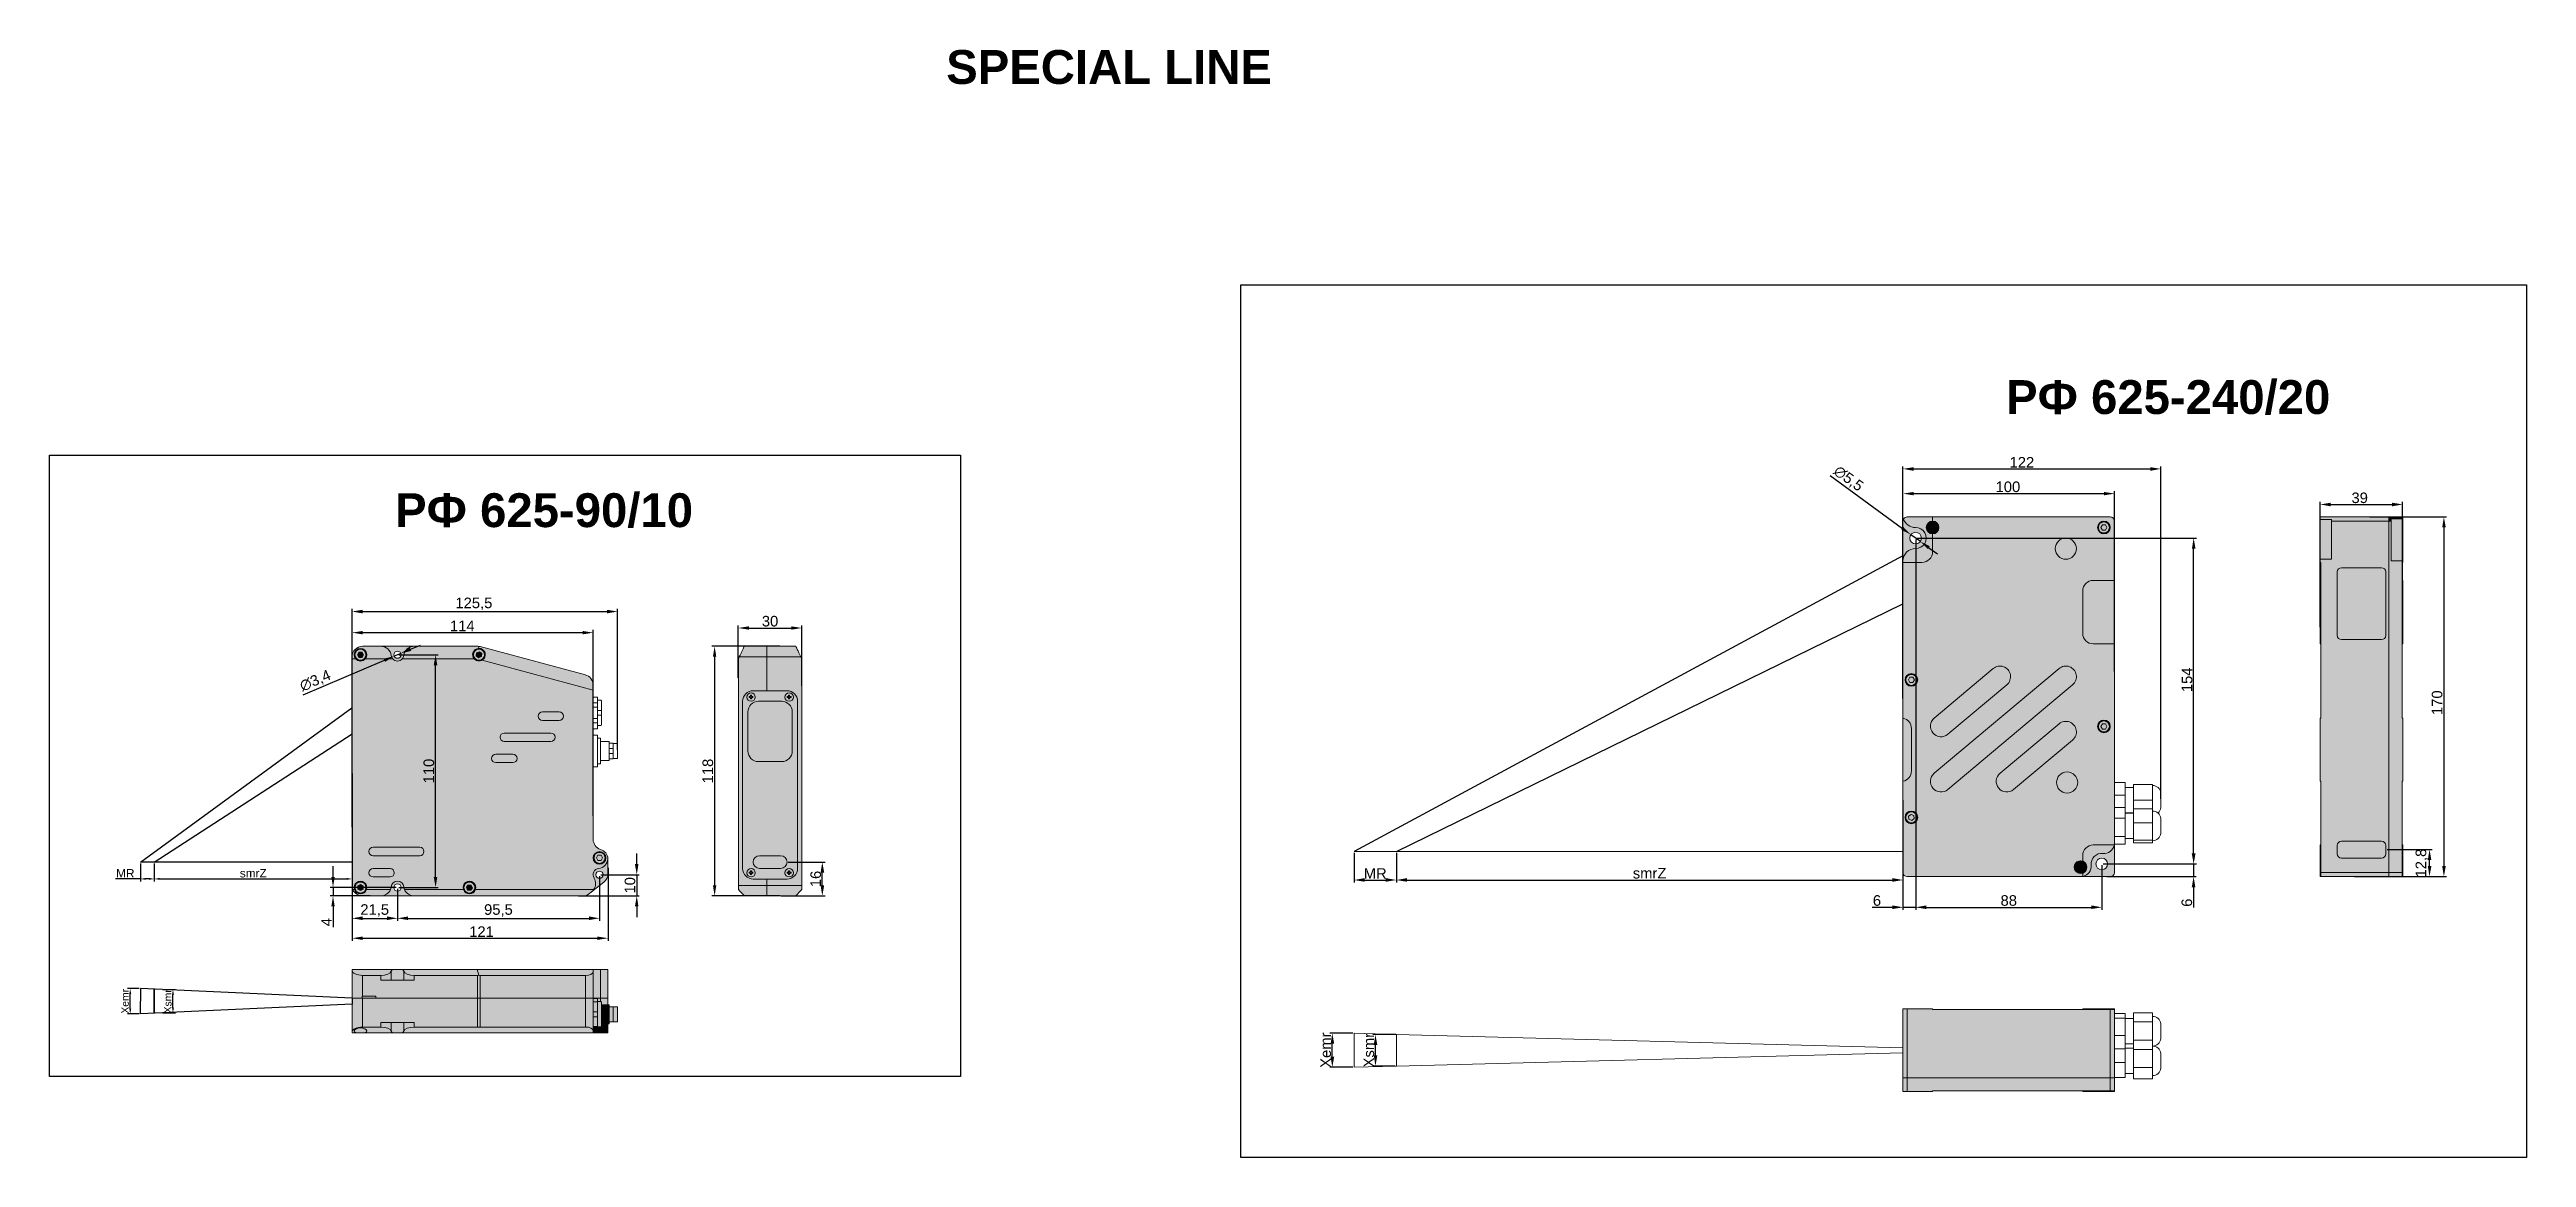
# Model space of a CAD drawing. Header units: millimetres. Extents: x 1690 to 10670, y 1931 to 4673.
# Drawn here: x 1690 to 2861, y 3075 to 3598 of the extents above; entities that cross this region are included whole.
import ezdxf

# ---------------------------------------------------------------- set-up
doc = ezdxf.new("R2010")
doc.units = ezdxf.units.MM
doc.layers.add('FORMAT', color=7, linetype='Continuous')
doc.styles.get("Standard").update_dxf_attribs({"font": 'arial.ttf'})
doc.dimstyles.new('ISO-25', dxfattribs={"dimtxt": 2.5, "dimasz": 2.5, "dimexe": 1.25, "dimexo": 0.625, "dimtad": 1, "dimdec": 0, "dimtxsty": 'Standard', "dimcen": 2.5, "dimadec": 0, "dimazin": 0, "dimtfac": 1, "dimtdec": 0, "dimtmove": 0, "dimatfit": 3, "dimfxl": 0, "dimarcsym": 0})

msp = doc.modelspace()

# ---------------------------------------------------------------- texts
at = {"color": 1, "char_height": 16, "width": 256.4869, "attachment_point": 1}
for s, insert in [('{\\f@Arial Unicode MS|b1|i0|c0|p34;SPECIAL LINE}', (2114.18, 3597.82)), ('{\\f@Arial Unicode MS|b1|i0|c204|p34;РФ 625-\\f@Arial Unicode MS|b1|i0|c0|p34;240\\f@Arial Unicode MS|b1|i0|c204|p34;/\\f@Arial Unicode MS|b1|i0|c0|p34;20}', (2615.22, 3441.83)), ('{\\f@Arial Unicode MS|b1|i0|c204|p34;РФ 625-90/10}', (1853.63, 3388.38))]:
    msp.add_mtext(s, dxfattribs=dict(at, insert=insert))

# ---------------------------------------------------------------- blocks, each defined once
blk = doc.blocks.new('*D117')
at = {"color": 0, "lineweight": -2, "transparency": 16777216}
for p, q in [((1833.3, 3216.2), (1833.3, 3186.3)), ((1854.8, 3201.4), (1854.8, 3186.3)), ((1838.3, 3187.5), (1849.8, 3187.5))]:
    blk.add_line(p, q, dxfattribs=at)
at = {"color": 0, "transparency": 16777216}
for points in [[(1838.3, 3188.4), (1838.3, 3186.7), (1833.3, 3187.5)], [(1849.8, 3188.4), (1849.8, 3186.7), (1854.8, 3187.5)]]:
    blk.add_solid(points, dxfattribs=at)
at = {"layer": 'Defpoints', "color": 0, "transparency": 16777216}
for p in [(1833.3, 3216.8), (1854.8, 3202.1), (1854.8, 3187.5)]:
    blk.add_point(p, dxfattribs=at)
at = {"color": 0, "transparency": 16777216, "insert": (1844, 3191.2), "char_height": 5, "attachment_point": 5}
blk.add_mtext('21,5', dxfattribs=at)
blk = doc.blocks.new('*D118')
at = {"color": 0, "lineweight": -2, "transparency": 16777216}
for p, q in [((1854.8, 3201.4), (1854.8, 3186.3)), ((1950.3, 3207.5), (1950.3, 3186.3)), ((1859.8, 3187.5), (1945.3, 3187.5))]:
    blk.add_line(p, q, dxfattribs=at)
at = {"color": 0, "transparency": 16777216}
for points in [[(1859.8, 3188.4), (1859.8, 3186.7), (1854.8, 3187.5)], [(1945.3, 3188.4), (1945.3, 3186.7), (1950.3, 3187.5)]]:
    blk.add_solid(points, dxfattribs=at)
at = {"layer": 'Defpoints', "color": 0, "transparency": 16777216}
for p in [(1854.8, 3202.1), (1950.3, 3208.1), (1950.3, 3187.5)]:
    blk.add_point(p, dxfattribs=at)
at = {"color": 0, "transparency": 16777216, "insert": (1902.5, 3191.2), "char_height": 5, "attachment_point": 5}
blk.add_mtext('95,5', dxfattribs=at)
blk = doc.blocks.new('*D119')
at = {"color": 0, "lineweight": -2, "transparency": 16777216}
for p, q in [((1855.4, 3312.1), (1874, 3312.1)), ((1872.8, 3207.1), (1872.8, 3307.1)), ((1855.4, 3202.1), (1874, 3202.1))]:
    blk.add_line(p, q, dxfattribs=at)
at = {"color": 0, "transparency": 16777216}
for points in [[(1871.9, 3307.1), (1873.6, 3307.1), (1872.8, 3312.1)], [(1871.9, 3207.1), (1873.6, 3207.1), (1872.8, 3202.1)]]:
    blk.add_solid(points, dxfattribs=at)
at = {"layer": 'Defpoints', "color": 0, "transparency": 16777216}
for p in [(1854.8, 3312.1), (1872.8, 3312.1), (1854.8, 3202.1)]:
    blk.add_point(p, dxfattribs=at)
at = {"color": 0, "transparency": 16777216, "insert": (1869.6, 3257.1), "char_height": 5, "attachment_point": 5, "rotation": 90}
blk.add_mtext('110', dxfattribs=at)
blk = doc.blocks.new('*D120')
at = {"color": 0, "lineweight": -2, "transparency": 16777216}
for p, q in [((1824.3, 3207.1), (1824.3, 3212.1)), ((1854.2, 3202.1), (1823, 3202.1)), ((1841.9, 3198.1), (1823, 3198.1)), ((1824.3, 3202.1), (1824.3, 3198.1)), ((1824.3, 3193.1), (1824.3, 3183.4))]:
    blk.add_line(p, q, dxfattribs=at)
at = {"color": 0, "transparency": 16777216}
for points in [[(1823.5, 3207.1), (1825.1, 3207.1), (1824.3, 3202.1)], [(1823.5, 3193.1), (1825.1, 3193.1), (1824.3, 3198.1)]]:
    blk.add_solid(points, dxfattribs=at)
at = {"layer": 'Defpoints', "color": 0, "transparency": 16777216}
for p in [(1824.3, 3202.1), (1842.6, 3198.1), (1854.8, 3202.1)]:
    blk.add_point(p, dxfattribs=at)
at = {"color": 0, "transparency": 16777216, "insert": (1821.2, 3185.7), "char_height": 5, "attachment_point": 5, "rotation": 90}
blk.add_mtext('4', dxfattribs=at)
blk = doc.blocks.new('*D121')
at = {"color": 0, "lineweight": -2, "transparency": 16777216}
for p, q in [((1967.9, 3213.1), (1967.9, 3218.1)), ((1940.3, 3198.1), (1969.1, 3198.1)), ((1950.9, 3208.1), (1969.1, 3208.1)), ((1967.9, 3208.1), (1967.9, 3198.1)), ((1967.9, 3193.1), (1967.9, 3188.1))]:
    blk.add_line(p, q, dxfattribs=at)
at = {"color": 0, "transparency": 16777216}
for points in [[(1967, 3213.1), (1968.7, 3213.1), (1967.9, 3208.1)], [(1967, 3193.1), (1968.7, 3193.1), (1967.9, 3198.1)]]:
    blk.add_solid(points, dxfattribs=at)
at = {"layer": 'Defpoints', "color": 0, "transparency": 16777216}
for p in [(1939.6, 3198.1), (1950.3, 3208.1), (1967.9, 3198.1)]:
    blk.add_point(p, dxfattribs=at)
at = {"color": 0, "transparency": 16777216, "insert": (1964.7, 3203.1), "char_height": 5, "attachment_point": 5, "rotation": 90}
blk.add_mtext('10', dxfattribs=at)
blk = doc.blocks.new('*D122')
at = {"color": 0, "lineweight": -2, "transparency": 16777216}
for p, q in [((1833.3, 3254.3), (1833.3, 3323.8)), ((1838.3, 3322.5), (1942.3, 3322.5)), ((1947.3, 3236), (1947.3, 3323.8))]:
    blk.add_line(p, q, dxfattribs=at)
at = {"color": 0, "transparency": 16777216}
for points in [[(1838.3, 3323.3), (1838.3, 3321.7), (1833.3, 3322.5)], [(1942.3, 3323.3), (1942.3, 3321.7), (1947.3, 3322.5)]]:
    blk.add_solid(points, dxfattribs=at)
at = {"layer": 'Defpoints', "color": 0, "transparency": 16777216}
for p in [(1947.3, 3322.5), (1833.3, 3253.7), (1947.3, 3235.4)]:
    blk.add_point(p, dxfattribs=at)
at = {"color": 0, "transparency": 16777216, "insert": (1885.4, 3325.7), "char_height": 5, "attachment_point": 5}
blk.add_mtext('114', dxfattribs=at)
blk = doc.blocks.new('*D123')
at = {"color": 0, "lineweight": -2, "transparency": 16777216}
for p, q in [((1833.3, 3255.9), (1833.3, 3176.9)), ((1954.3, 3211.3), (1954.3, 3176.9)), ((1838.3, 3178.1), (1949.3, 3178.1))]:
    blk.add_line(p, q, dxfattribs=at)
at = {"color": 0, "transparency": 16777216}
for points in [[(1838.3, 3178.9), (1838.3, 3177.3), (1833.3, 3178.1)], [(1949.3, 3178.9), (1949.3, 3177.3), (1954.3, 3178.1)]]:
    blk.add_solid(points, dxfattribs=at)
at = {"layer": 'Defpoints', "color": 0, "transparency": 16777216}
for p in [(1833.3, 3256.6), (1954.3, 3211.9), (1954.3, 3178.1)]:
    blk.add_point(p, dxfattribs=at)
at = {"color": 0, "transparency": 16777216, "insert": (1894.5, 3181.2), "char_height": 5, "attachment_point": 5}
blk.add_mtext('121', dxfattribs=at)
blk = doc.blocks.new('*D124')
at = {"color": 0, "lineweight": -2, "transparency": 16777216}
for p, q in [((1833.3, 3230.6), (1833.3, 3333.7)), ((1838.3, 3332.5), (1953.8, 3332.5)), ((1958.8, 3267.2), (1958.8, 3333.7))]:
    blk.add_line(p, q, dxfattribs=at)
at = {"color": 0, "transparency": 16777216}
for points in [[(1838.3, 3333.3), (1838.3, 3331.6), (1833.3, 3332.5)], [(1953.8, 3333.3), (1953.8, 3331.6), (1958.8, 3332.5)]]:
    blk.add_solid(points, dxfattribs=at)
at = {"layer": 'Defpoints', "color": 0, "transparency": 16777216}
for p in [(1958.8, 3332.5), (1958.8, 3266.6), (1833.3, 3230)]:
    blk.add_point(p, dxfattribs=at)
at = {"color": 0, "transparency": 16777216, "insert": (1890.9, 3336.1), "char_height": 5, "attachment_point": 5}
blk.add_mtext('125,5', dxfattribs=at)
blk = doc.blocks.new('*D125')
at = {"color": 0, "lineweight": -2, "transparency": 16777216}
for p, q in [((2035.6, 3316.1), (2003.4, 3316.1)), ((2004.7, 3311.1), (2004.7, 3203.1)), ((2035.5, 3198.1), (2003.4, 3198.1))]:
    blk.add_line(p, q, dxfattribs=at)
at = {"color": 0, "transparency": 16777216}
for points in [[(2003.9, 3311.1), (2005.5, 3311.1), (2004.7, 3316.1)], [(2003.9, 3203.1), (2005.5, 3203.1), (2004.7, 3198.1)]]:
    blk.add_solid(points, dxfattribs=at)
at = {"layer": 'Defpoints', "color": 0, "transparency": 16777216}
for p in [(2036.3, 3316.1), (2004.7, 3198.1), (2036.2, 3198.1)]:
    blk.add_point(p, dxfattribs=at)
at = {"color": 0, "transparency": 16777216, "insert": (2001.5, 3257.1), "char_height": 5, "attachment_point": 5, "rotation": 90}
blk.add_mtext('118', dxfattribs=at)
blk = doc.blocks.new('*D126')
at = {"color": 0, "lineweight": -2, "transparency": 16777216}
for p, q in [((2015.9, 3301.2), (2015.9, 3325.9)), ((2045.9, 3297.4), (2045.9, 3325.9)), ((2020.9, 3324.7), (2040.9, 3324.7))]:
    blk.add_line(p, q, dxfattribs=at)
at = {"color": 0, "transparency": 16777216}
for points in [[(2020.9, 3325.5), (2020.9, 3323.9), (2015.9, 3324.7)], [(2040.9, 3325.5), (2040.9, 3323.9), (2045.9, 3324.7)]]:
    blk.add_solid(points, dxfattribs=at)
at = {"layer": 'Defpoints', "color": 0, "transparency": 16777216}
for p in [(2045.9, 3324.7), (2015.9, 3300.6), (2045.9, 3296.8)]:
    blk.add_point(p, dxfattribs=at)
at = {"color": 0, "transparency": 16777216, "insert": (2030.9, 3327.9), "char_height": 5, "attachment_point": 5}
blk.add_mtext('30', dxfattribs=at)
blk = doc.blocks.new('*D134')
at = {"color": 0, "lineweight": -2, "transparency": 16777216}
for p, q in [((1739.8, 3213.4), (1739.8, 3204.9)), ((1833.3, 3213.4), (1833.3, 3204.9)), ((1742.3, 3206.1), (1830.8, 3206.1))]:
    blk.add_line(p, q, dxfattribs=at)
at = {"color": 0, "transparency": 16777216}
for points in [[(1742.3, 3206.6), (1742.3, 3205.7), (1739.8, 3206.1)], [(1830.8, 3206.6), (1830.8, 3205.7), (1833.3, 3206.1)]]:
    blk.add_solid(points, dxfattribs=at)
at = {"layer": 'Defpoints', "color": 0, "transparency": 16777216}
for p in [(1739.8, 3214.1), (1833.3, 3214.1), (1833.3, 3206.1)]:
    blk.add_point(p, dxfattribs=at)
at = {"color": 0, "transparency": 16777216, "insert": (1786.6, 3208.8), "char_height": 4, "attachment_point": 5}
blk.add_mtext('smrZ', dxfattribs=at)
blk = doc.blocks.new('*D135')
at = {"color": 0, "lineweight": -2, "transparency": 16777216}
for p, q in [((1733.3, 3213.4), (1733.3, 3204.9)), ((1739.8, 3213.4), (1739.8, 3204.9)), ((1733.3, 3206.1), (1721.4, 3206.1)), ((1737.3, 3206.1), (1735.8, 3206.1))]:
    blk.add_line(p, q, dxfattribs=at)
at = {"color": 0, "transparency": 16777216}
for points in [[(1735.8, 3206.6), (1735.8, 3205.7), (1733.3, 3206.1)], [(1737.3, 3206.6), (1737.3, 3205.7), (1739.8, 3206.1)]]:
    blk.add_solid(points, dxfattribs=at)
at = {"layer": 'Defpoints', "color": 0, "transparency": 16777216}
for p in [(1733.3, 3214.1), (1739.8, 3214.1), (1733.3, 3206.1)]:
    blk.add_point(p, dxfattribs=at)
at = {"color": 0, "transparency": 16777216, "insert": (1726.1, 3208.8), "char_height": 4, "attachment_point": 5}
blk.add_mtext('MR', dxfattribs=at)
blk = doc.blocks.new('*D136')
at = {"color": 0, "lineweight": -2, "transparency": 16777216}
for p, q in [((1860.9, 3314.7), (1865.6, 3316.6)), ((1810.2, 3293.1), (1848.6, 3309.5)), ((1856.3, 3312.7), (1853.2, 3311.4))]:
    blk.add_line(p, q, dxfattribs=at)
at = {"color": 0, "transparency": 16777216}
for points in [[(1860.6, 3315.5), (1861.3, 3313.9), (1856.3, 3312.7)], [(1848.3, 3310.2), (1848.9, 3308.7), (1853.2, 3311.4)]]:
    blk.add_solid(points, dxfattribs=at)
at = {"layer": 'Defpoints', "color": 0, "transparency": 16777216}
for p in [(1853.2, 3311.4), (1856.3, 3312.7)]:
    blk.add_point(p, dxfattribs=at)
at = {"color": 0, "transparency": 16777216, "insert": (1816, 3299.6), "char_height": 5, "attachment_point": 5, "rotation": 22.9834}
blk.add_mtext('∅3,4', dxfattribs=at)
blk = doc.blocks.new('*D137')
at = {"color": 0, "lineweight": -2, "transparency": 16777216}
for p, q in [((1743.8, 3153.9), (1749.9, 3153.9)), ((1748.6, 3145.3), (1748.6, 3151.4)), ((1743.8, 3142.8), (1749.9, 3142.8))]:
    blk.add_line(p, q, dxfattribs=at)
at = {"color": 0, "transparency": 16777216}
for points in [[(1748.2, 3151.4), (1749.1, 3151.4), (1748.6, 3153.9)], [(1748.2, 3145.3), (1749.1, 3145.3), (1748.6, 3142.8)]]:
    blk.add_solid(points, dxfattribs=at)
at = {"layer": 'Defpoints', "color": 0, "transparency": 16777216}
for p in [(1743.2, 3153.9), (1748.6, 3153.9), (1743.2, 3142.8)]:
    blk.add_point(p, dxfattribs=at)
at = {"color": 0, "transparency": 16777216, "insert": (1746.2, 3148.3), "char_height": 3.5, "attachment_point": 5, "rotation": 90}
blk.add_mtext('Xsmr', dxfattribs=at)
blk = doc.blocks.new('*D138')
at = {"color": 0, "lineweight": -2, "transparency": 16777216}
for p, q in [((1732.6, 3154.3), (1727.2, 3154.3)), ((1728.4, 3144.8), (1728.4, 3151.8)), ((1732.6, 3142.3), (1727.2, 3142.3))]:
    blk.add_line(p, q, dxfattribs=at)
at = {"color": 0, "transparency": 16777216}
for points in [[(1728, 3151.8), (1728.9, 3151.8), (1728.4, 3154.3)], [(1728, 3144.8), (1728.9, 3144.8), (1728.4, 3142.3)]]:
    blk.add_solid(points, dxfattribs=at)
at = {"layer": 'Defpoints', "color": 0, "transparency": 16777216}
for p in [(1728.4, 3154.3), (1733.2, 3154.3), (1733.2, 3142.3)]:
    blk.add_point(p, dxfattribs=at)
at = {"color": 0, "transparency": 16777216, "insert": (1726, 3148.3), "char_height": 3.5, "attachment_point": 5, "rotation": 90}
blk.add_mtext('Xemr', dxfattribs=at)
blk = doc.blocks.new('*D139')
at = {"color": 0, "lineweight": -2, "transparency": 16777216}
for p, q in [((2572.5, 3366.6), (2572.5, 3191.5)), ((2660.5, 3212.6), (2660.5, 3191.5)), ((2577.5, 3192.7), (2655.5, 3192.7))]:
    blk.add_line(p, q, dxfattribs=at)
at = {"color": 0, "transparency": 16777216}
for points in [[(2577.5, 3193.6), (2577.5, 3191.9), (2572.5, 3192.7)], [(2655.5, 3193.6), (2655.5, 3191.9), (2660.5, 3192.7)]]:
    blk.add_solid(points, dxfattribs=at)
at = {"layer": 'Defpoints', "color": 0, "transparency": 16777216}
for p in [(2572.5, 3367.2), (2660.5, 3213.2), (2660.5, 3192.7)]:
    blk.add_point(p, dxfattribs=at)
at = {"color": 0, "transparency": 16777216, "insert": (2616.5, 3195.9), "char_height": 5, "attachment_point": 5}
blk.add_mtext('88', dxfattribs=at)
blk = doc.blocks.new('*D140')
at = {"color": 0, "lineweight": -2, "transparency": 16777216}
for p, q in [((2703.9, 3218.2), (2703.9, 3223.2)), ((2661.1, 3213.2), (2705.1, 3213.2)), ((2703.9, 3213.2), (2703.9, 3207.2)), ((2662.9, 3207.2), (2705.1, 3207.2)), ((2703.9, 3202.2), (2703.9, 3192.7))]:
    blk.add_line(p, q, dxfattribs=at)
at = {"color": 0, "transparency": 16777216}
for points in [[(2703, 3218.2), (2704.7, 3218.2), (2703.9, 3213.2)], [(2703, 3202.2), (2704.7, 3202.2), (2703.9, 3207.2)]]:
    blk.add_solid(points, dxfattribs=at)
at = {"layer": 'Defpoints', "color": 0, "transparency": 16777216}
for p in [(2660.5, 3213.2), (2703.9, 3213.2), (2662.2, 3207.2)]:
    blk.add_point(p, dxfattribs=at)
at = {"color": 0, "transparency": 16777216, "insert": (2700.7, 3194.9), "char_height": 5, "attachment_point": 5, "rotation": 90}
blk.add_mtext('6', dxfattribs=at)
blk = doc.blocks.new('*D141')
at = {"color": 0, "lineweight": -2, "transparency": 16777216}
for p, q in [((2573.1, 3367.2), (2705.2, 3367.2)), ((2703.9, 3218.2), (2703.9, 3362.2)), ((2661.1, 3213.2), (2705.2, 3213.2))]:
    blk.add_line(p, q, dxfattribs=at)
at = {"color": 0, "transparency": 16777216}
for points in [[(2703.1, 3362.2), (2704.8, 3362.2), (2703.9, 3367.2)], [(2703.1, 3218.2), (2704.8, 3218.2), (2703.9, 3213.2)]]:
    blk.add_solid(points, dxfattribs=at)
at = {"layer": 'Defpoints', "color": 0, "transparency": 16777216}
for p in [(2572.5, 3367.2), (2703.9, 3367.2), (2660.5, 3213.2)]:
    blk.add_point(p, dxfattribs=at)
at = {"color": 0, "transparency": 16777216, "insert": (2700.8, 3300.2), "char_height": 5, "attachment_point": 5, "rotation": 90}
blk.add_mtext('154', dxfattribs=at)
blk = doc.blocks.new('*D142')
at = {"color": 0, "lineweight": -2, "transparency": 16777216}
for p, q in [((2566.5, 3333.3), (2566.5, 3389.4)), ((2571.5, 3388.2), (2661.5, 3388.2)), ((2666.5, 3304.2), (2666.5, 3389.4))]:
    blk.add_line(p, q, dxfattribs=at)
at = {"color": 0, "transparency": 16777216}
for points in [[(2571.5, 3389), (2571.5, 3387.4), (2566.5, 3388.2)], [(2661.5, 3389), (2661.5, 3387.4), (2666.5, 3388.2)]]:
    blk.add_solid(points, dxfattribs=at)
at = {"layer": 'Defpoints', "color": 0, "transparency": 16777216}
for p in [(2666.5, 3388.2), (2566.5, 3332.7), (2666.5, 3303.6)]:
    blk.add_point(p, dxfattribs=at)
at = {"color": 0, "transparency": 16777216, "insert": (2616.1, 3391.4), "char_height": 5, "attachment_point": 5}
blk.add_mtext('100', dxfattribs=at)
blk = doc.blocks.new('*D143')
at = {"color": 0, "lineweight": -2, "transparency": 16777216}
for p, q in [((2787.1, 3377.2), (2823.5, 3377.2)), ((2822.2, 3372.2), (2822.2, 3212.2)), ((2779.9, 3207.2), (2823.5, 3207.2))]:
    blk.add_line(p, q, dxfattribs=at)
at = {"color": 0, "transparency": 16777216}
for points in [[(2821.4, 3372.2), (2823.1, 3372.2), (2822.2, 3377.2)], [(2821.4, 3212.2), (2823.1, 3212.2), (2822.2, 3207.2)]]:
    blk.add_solid(points, dxfattribs=at)
at = {"layer": 'Defpoints', "color": 0, "transparency": 16777216}
for p in [(2786.5, 3377.2), (2779.3, 3207.2), (2822.2, 3207.2)]:
    blk.add_point(p, dxfattribs=at)
at = {"color": 0, "transparency": 16777216, "insert": (2819, 3289.4), "char_height": 5, "attachment_point": 5, "rotation": 90}
blk.add_mtext('170', dxfattribs=at)
blk = doc.blocks.new('*D144')
at = {"color": 0, "lineweight": -2, "transparency": 16777216}
for p, q in [((2763.7, 3325.1), (2763.7, 3384.3)), ((2802.7, 3324), (2802.7, 3384.3)), ((2768.7, 3383.1), (2797.7, 3383.1))]:
    blk.add_line(p, q, dxfattribs=at)
at = {"color": 0, "transparency": 16777216}
for points in [[(2768.7, 3383.9), (2768.7, 3382.2), (2763.7, 3383.1)], [(2797.7, 3383.9), (2797.7, 3382.2), (2802.7, 3383.1)]]:
    blk.add_solid(points, dxfattribs=at)
at = {"layer": 'Defpoints', "color": 0, "transparency": 16777216}
for p in [(2802.7, 3383.1), (2763.7, 3324.5), (2802.7, 3323.4)]:
    blk.add_point(p, dxfattribs=at)
at = {"color": 0, "transparency": 16777216, "insert": (2782.4, 3386.2), "char_height": 5, "attachment_point": 5}
blk.add_mtext('39', dxfattribs=at)
blk = doc.blocks.new('*D145')
at = {"color": 0, "lineweight": -2, "transparency": 16777216}
for p, q in [((2566.5, 3291.4), (2566.5, 3401.1)), ((2571.5, 3399.9), (2683.4, 3399.9)), ((2688.4, 3243.9), (2688.4, 3401.1))]:
    blk.add_line(p, q, dxfattribs=at)
at = {"color": 0, "transparency": 16777216}
for points in [[(2571.5, 3400.7), (2571.5, 3399), (2566.5, 3399.9)], [(2683.4, 3400.7), (2683.4, 3399), (2688.4, 3399.9)]]:
    blk.add_solid(points, dxfattribs=at)
at = {"layer": 'Defpoints', "color": 0, "transparency": 16777216}
for p in [(2688.4, 3399.9), (2566.5, 3290.8), (2688.4, 3243.3)]:
    blk.add_point(p, dxfattribs=at)
at = {"color": 0, "transparency": 16777216, "insert": (2622.7, 3403), "char_height": 5, "attachment_point": 5}
blk.add_mtext('122', dxfattribs=at)
blk = doc.blocks.new('*D146')
at = {"color": 0, "lineweight": -2, "transparency": 16777216}
for p, q in [((2532, 3396.8), (2566.2, 3371.8)), ((2574.7, 3365.6), (2570.2, 3368.8)), ((2578.7, 3362.6), (2582.8, 3359.7))]:
    blk.add_line(p, q, dxfattribs=at)
at = {"color": 0, "transparency": 16777216}
for points in [[(2566.7, 3372.4), (2565.7, 3371.1), (2570.2, 3368.8)], [(2579.2, 3363.3), (2578.2, 3362), (2574.7, 3365.6)]]:
    blk.add_solid(points, dxfattribs=at)
at = {"layer": 'Defpoints', "color": 0, "transparency": 16777216}
for p in [(2570.2, 3368.8), (2574.7, 3365.6)]:
    blk.add_point(p, dxfattribs=at)
at = {"color": 0, "transparency": 16777216, "insert": (2540.6, 3395.1), "char_height": 5, "attachment_point": 5, "rotation": 323.8594}
blk.add_mtext('∅5,5', dxfattribs=at)
blk = doc.blocks.new('*D147')
at = {"color": 0, "lineweight": -2, "transparency": 16777216}
for p, q in [((2572.5, 3366.6), (2572.5, 3191.5)), ((2566.5, 3243.4), (2566.5, 3191.5)), ((2561.5, 3192.7), (2551.9, 3192.7)), ((2572.5, 3192.7), (2566.5, 3192.7)), ((2577.5, 3192.7), (2582.5, 3192.7))]:
    blk.add_line(p, q, dxfattribs=at)
at = {"color": 0, "transparency": 16777216}
for points in [[(2561.5, 3193.6), (2561.5, 3191.9), (2566.5, 3192.7)], [(2577.5, 3193.6), (2577.5, 3191.9), (2572.5, 3192.7)]]:
    blk.add_solid(points, dxfattribs=at)
at = {"layer": 'Defpoints', "color": 0, "transparency": 16777216}
for p in [(2572.5, 3367.2), (2566.5, 3244), (2572.5, 3192.7)]:
    blk.add_point(p, dxfattribs=at)
at = {"color": 0, "transparency": 16777216, "insert": (2554.2, 3195.9), "char_height": 5, "attachment_point": 5}
blk.add_mtext('6', dxfattribs=at)
blk = doc.blocks.new('*D148')
at = {"color": 0, "lineweight": -2, "transparency": 16777216}
for p, q in [((2327, 3218.4), (2327, 3204.4)), ((2566.5, 3218.4), (2566.5, 3204.4)), ((2332, 3205.6), (2561.5, 3205.6))]:
    blk.add_line(p, q, dxfattribs=at)
at = {"color": 0, "transparency": 16777216}
for points in [[(2332, 3206.5), (2332, 3204.8), (2327, 3205.6)], [(2561.5, 3206.5), (2561.5, 3204.8), (2566.5, 3205.6)]]:
    blk.add_solid(points, dxfattribs=at)
at = {"layer": 'Defpoints', "color": 0, "transparency": 16777216}
for p in [(2327, 3219.1), (2566.5, 3219.1), (2566.5, 3205.6)]:
    blk.add_point(p, dxfattribs=at)
at = {"color": 0, "transparency": 16777216, "insert": (2446.7, 3208.8), "char_height": 5, "attachment_point": 5}
blk.add_mtext('smrZ', dxfattribs=at)
blk = doc.blocks.new('*D149')
at = {"color": 0, "lineweight": -2, "transparency": 16777216}
for p, q in [((2307, 3218.4), (2307, 3204.4)), ((2327, 3218.4), (2327, 3204.4)), ((2312, 3205.6), (2322, 3205.6))]:
    blk.add_line(p, q, dxfattribs=at)
at = {"color": 0, "transparency": 16777216}
for points in [[(2312, 3206.5), (2312, 3204.8), (2307, 3205.6)], [(2322, 3206.5), (2322, 3204.8), (2327, 3205.6)]]:
    blk.add_solid(points, dxfattribs=at)
at = {"layer": 'Defpoints', "color": 0, "transparency": 16777216}
for p in [(2307, 3219.1), (2327, 3219.1), (2327, 3205.6)]:
    blk.add_point(p, dxfattribs=at)
at = {"color": 0, "transparency": 16777216, "insert": (2317, 3208.7), "char_height": 5, "attachment_point": 5}
blk.add_mtext('MR', dxfattribs=at)
blk = doc.blocks.new('*D150')
at = {"color": 0, "lineweight": -2, "transparency": 16777216}
for p, q in [((2326.7, 3132.6), (2315.9, 3132.6)), ((2317.1, 3122.7), (2317.1, 3127.6)), ((2326.4, 3117.7), (2315.9, 3117.7))]:
    blk.add_line(p, q, dxfattribs=at)
at = {"color": 0, "transparency": 16777216}
for points in [[(2316.3, 3127.6), (2318, 3127.6), (2317.1, 3132.6)], [(2316.3, 3122.7), (2318, 3122.7), (2317.1, 3117.7)]]:
    blk.add_solid(points, dxfattribs=at)
at = {"layer": 'Defpoints', "color": 0, "transparency": 16777216}
for p in [(2317.1, 3132.6), (2327.4, 3132.6), (2327, 3117.7)]:
    blk.add_point(p, dxfattribs=at)
at = {"color": 0, "transparency": 16777216, "insert": (2314, 3125.2), "char_height": 5, "attachment_point": 5, "rotation": 90}
blk.add_mtext('Xsmr', dxfattribs=at)
blk = doc.blocks.new('*D151')
at = {"color": 0, "lineweight": -2, "transparency": 16777216}
for p, q in [((2306.4, 3133.2), (2295.5, 3133.2)), ((2296.7, 3122.1), (2296.7, 3128.2)), ((2306.4, 3117.1), (2295.5, 3117.1))]:
    blk.add_line(p, q, dxfattribs=at)
at = {"color": 0, "transparency": 16777216}
for points in [[(2295.9, 3128.2), (2297.6, 3128.2), (2296.7, 3133.2)], [(2295.9, 3122.1), (2297.6, 3122.1), (2296.7, 3117.1)]]:
    blk.add_solid(points, dxfattribs=at)
at = {"layer": 'Defpoints', "color": 0, "transparency": 16777216}
for p in [(2296.7, 3133.2), (2307, 3133.2), (2307, 3117.1)]:
    blk.add_point(p, dxfattribs=at)
at = {"color": 0, "transparency": 16777216, "insert": (2293.6, 3125.2), "char_height": 5, "attachment_point": 5, "rotation": 90}
blk.add_mtext('Xemr', dxfattribs=at)
blk = doc.blocks.new('*D198')
at = {"color": 0, "lineweight": -2, "transparency": 16777216}
for p, q in [((2795.4, 3220), (2816.7, 3220)), ((2815.4, 3212.2), (2815.4, 3215)), ((2791.8, 3207.2), (2816.7, 3207.2))]:
    blk.add_line(p, q, dxfattribs=at)
at = {"color": 0, "transparency": 16777216}
for points in [[(2814.6, 3215), (2816.3, 3215), (2815.4, 3220)], [(2814.6, 3212.2), (2816.3, 3212.2), (2815.4, 3207.2)]]:
    blk.add_solid(points, dxfattribs=at)
at = {"layer": 'Defpoints', "color": 0, "transparency": 16777216}
for p in [(2794.7, 3220), (2815.4, 3220), (2791.2, 3207.2)]:
    blk.add_point(p, dxfattribs=at)
at = {"color": 0, "transparency": 16777216, "insert": (2811.8, 3213.6), "char_height": 5, "attachment_point": 5, "rotation": 90}
blk.add_mtext('12,8', dxfattribs=at)
blk = doc.blocks.new('*D199')
at = {"color": 0, "lineweight": -2, "transparency": 16777216}
for p, q in [((2039.5, 3214.1), (2056.9, 3214.1)), ((2055.6, 3203.1), (2055.6, 3209.1)), ((2036.2, 3198.1), (2056.9, 3198.1))]:
    blk.add_line(p, q, dxfattribs=at)
at = {"color": 0, "transparency": 16777216}
for points in [[(2054.8, 3209.1), (2056.5, 3209.1), (2055.6, 3214.1)], [(2054.8, 3203.1), (2056.5, 3203.1), (2055.6, 3198.1)]]:
    blk.add_solid(points, dxfattribs=at)
at = {"layer": 'Defpoints', "color": 0, "transparency": 16777216}
for p in [(2038.9, 3214.1), (2055.6, 3214.1), (2035.5, 3198.1)]:
    blk.add_point(p, dxfattribs=at)
at = {"color": 0, "transparency": 16777216, "insert": (2052.5, 3206.1), "char_height": 5, "attachment_point": 5, "rotation": 90}
blk.add_mtext('16', dxfattribs=at)

# ---------------------------------------------------------------- dimensions: what is measured, and where the dimension line sits
for p1, p2, picture, middle in [((2574.69, 3365.58), (2570.25, 3368.83), '*D146', (2538.39, 3392.09)), ((1856.35, 3312.73), (1853.22, 3311.4), '*D136', (1817.44, 3296.23))]:
    dim = msp.add_diameter_dim_2p(p1=p1, p2=p2, dimstyle='ISO-25', override={"dimtxt": 5, "dimasz": 5, "dimdec": 1})
    dim.commit()
    dim.dimension.update_dxf_attribs({"geometry": picture, "text_midpoint": middle, "dimtype": 163})
for base, p1, p2, picture, middle in [((2688.44, 3399.87), (2566.47, 3290.76), (2688.44, 3243.3), '*D145', (2622.71, 3399.87)), ((2666.47, 3388.2), (2566.47, 3332.7), (2666.47, 3303.6), '*D142', (2616.09, 3388.2)), ((2802.75, 3383.06), (2763.75, 3324.49), (2802.75, 3323.4), '*D144', (2782.42, 3383.06)), ((2572.47, 3192.72), (2566.47, 3244), (2572.47, 3367.2), '*D147', (2554.19, 3192.72)), ((2660.47, 3192.72), (2572.47, 3367.2), (2660.47, 3213.2), '*D139', (2616.47, 3192.72)), ((1958.78, 3332.48), (1833.28, 3229.99), (1958.78, 3266.57), '*D124', (1890.89, 3332.48)), ((1947.28, 3322.52), (1833.28, 3253.68), (1947.28, 3235.42), '*D122', (1885.35, 3322.52)), ((1954.28, 3178.11), (1833.28, 3256.57), (1954.28, 3211.91), '*D123', (1894.49, 3178.11)), ((1950.28, 3187.52), (1854.78, 3202.07), (1950.28, 3208.11), '*D118', (1902.53, 3187.52))]:
    dim = msp.add_linear_dim(base=base, p1=p1, p2=p2, dimstyle='ISO-25', override={"dimtxt": 5, "dimasz": 5, "dimdec": 1})
    dim.commit()
    dim.dimension.update_dxf_attribs({"geometry": picture, "text_midpoint": middle, "dimtype": 160})
for base, p1, p2, picture, middle in [((2822.22, 3207.2), (2786.48, 3377.2), (2779.31, 3207.2), '*D143', (2822.22, 3289.39)), ((2703.95, 3367.2), (2660.47, 3213.2), (2572.47, 3367.2), '*D141', (2703.95, 3300.19)), ((1872.76, 3312.07), (1854.78, 3202.07), (1854.78, 3312.07), '*D119', (1872.76, 3257.07)), ((2703.88, 3213.2), (2662.24, 3207.2), (2660.47, 3213.2), '*D140', (2703.88, 3194.93)), ((2815.44, 3220), (2791.16, 3207.2), (2794.75, 3220), '*D198', (2815.44, 3213.6)), ((1824.28, 3202.07), (1842.56, 3198.07), (1854.78, 3202.07), '*D120', (1824.28, 3185.71)), ((1967.88, 3198.07), (1950.28, 3208.11), (1939.65, 3198.07), '*D121', (1967.88, 3203.09))]:
    dim = msp.add_linear_dim(base=base, p1=p1, p2=p2, angle=90, dimstyle='ISO-25', override={"dimtxt": 5, "dimasz": 5, "dimdec": 1})
    dim.commit()
    dim.dimension.update_dxf_attribs({"geometry": picture, "text_midpoint": middle, "dimtype": 160})
for base, p1, p2, picture, middle in [((2045.92, 3324.69), (2015.92, 3300.62), (2045.92, 3296.81), '*D126', (2030.92, 3327.87)), ((1854.78, 3187.52), (1833.28, 3216.83), (1854.78, 3202.07), '*D117', (1844.03, 3191.15))]:
    dim = msp.add_linear_dim(base=base, p1=p1, p2=p2, dimstyle='ISO-25', override={"dimtxt": 5, "dimasz": 5, "dimdec": 1})
    dim.commit()
    dim.dimension.update_dxf_attribs({"geometry": picture, "text_midpoint": middle})
for base, p1, p2, picture, middle in [((2004.69, 3198.07), (2036.27, 3316.07), (2036.17, 3198.07), '*D125', (2001.51, 3257.07)), ((2055.63, 3214.07), (2035.54, 3198.07), (2038.92, 3214.07), '*D199', (2052.45, 3206.07))]:
    dim = msp.add_linear_dim(base=base, p1=p1, p2=p2, angle=90, dimstyle='ISO-25', override={"dimtxt": 5, "dimasz": 5, "dimdec": 1})
    dim.commit()
    dim.dimension.update_dxf_attribs({"geometry": picture, "text_midpoint": middle})
at = {"color": 1}
dim = msp.add_linear_dim(base=(1733.32, 3206.14), p1=(1739.82, 3214.07), p2=(1733.32, 3214.07), text='MR', dimstyle='ISO-25', override={"dimtxt": 4}, dxfattribs=at)
dim.commit()
dim.dimension.update_dxf_attribs({"geometry": '*D135', "text_midpoint": (1726.09, 3206.14), "dimtype": 160})
for base, p1, p2, text, override, picture, middle in [((1833.28, 3206.14), (1739.82, 3214.07), (1833.28, 3214.07), 'smrZ', {"dimtxt": 4}, '*D134', (1786.55, 3208.79)), ((2326.98, 3205.62), (2306.98, 3219.05), (2326.98, 3219.05), 'MR', {"dimtxt": 5, "dimasz": 5, "dimdec": 1}, '*D149', (2316.98, 3208.75)), ((2566.47, 3205.62), (2326.98, 3219.05), (2566.47, 3219.05), 'smrZ', {"dimtxt": 5, "dimasz": 5, "dimdec": 1}, '*D148', (2446.73, 3208.79))]:
    dim = msp.add_linear_dim(base=base, p1=p1, p2=p2, text=text, dimstyle='ISO-25', override=override, dxfattribs=at)
    dim.commit()
    dim.dimension.update_dxf_attribs({"geometry": picture, "text_midpoint": middle})
for base, p1, p2, text, override, picture, middle in [((1728.43, 3154.35), (1733.21, 3142.35), (1733.21, 3154.35), 'Xemr', {"dimtxt": 3.5}, '*D138', (1728.43, 3148.35)), ((1748.64, 3153.88), (1743.21, 3142.81), (1743.21, 3153.88), 'Xsmr', {"dimtxt": 3.5}, '*D137', (1748.64, 3148.35)), ((2296.73, 3133.18), (2306.98, 3117.14), (2306.98, 3133.18), 'Xemr', {"dimtxt": 5, "dimasz": 5, "dimdec": 1}, '*D151', (2296.73, 3125.16)), ((2317.15, 3132.65), (2326.98, 3117.66), (2327.37, 3132.65), 'Xsmr', {"dimtxt": 5, "dimasz": 5, "dimdec": 1}, '*D150', (2317.15, 3125.15))]:
    dim = msp.add_linear_dim(base=base, p1=p1, p2=p2, angle=90, text=text, dimstyle='ISO-25', override=override, dxfattribs=at)
    dim.commit()
    dim.dimension.update_dxf_attribs({"geometry": picture, "text_midpoint": middle, "dimtype": 160})

# ---------------------------------------------------------------- hatches: boundary and pattern name
h = msp.add_hatch(color=254)
h.dxf.hatch_style = 1
h.paths.add_polyline_path([(2656.47, 3347.2), (2666.47, 3347.2), (2666.47, 3375.2, 0.4142136), (2664.47, 3377.2), (2580.47, 3377.2), (2580.47, 3375.2, -1.0000005), (2580.47, 3369.2), (2580.47, 3360.71, -0.4141814), (2575.47, 3355.7), (2566.47, 3355.7), (2566.47, 3282.1, -0.3563942), (2570.47, 3277.2), (2570.47, 3277.2), (2570.47, 3257.2, -0.3563942), (2566.47, 3252.3), (2566.47, 3209.2, 0.4142136), (2568.47, 3207.2), (2650.52, 3207.2, 0.0478205), (2651.47, 3207.29), (2651.47, 3208.87, -1.4142131), (2651.47, 3214.53), (2651.47, 3217.2, -0.4140789), (2656.47, 3222.2), (2666.38, 3222.2, 0.0478206), (2666.47, 3223.15), (2666.47, 3317.2), (2656.47, 3317.2, -0.4142136), (2651.47, 3322.2), (2651.47, 3342.2, -0.414079)])
h = msp.add_hatch(color=254)
h.dxf.hatch_style = 1
h.paths.add_polyline_path([(2666.47, 3347.2), (2656.47, 3347.2, 0.4140789), (2651.47, 3342.2), (2651.47, 3322.2, 0.4142136), (2656.47, 3317.2), (2666.47, 3317.2)])
h.paths.add_polyline_path([(2566.47, 3282.1), (2566.47, 3282.1), (2566.47, 3252.3, 0.3563942), (2570.47, 3257.2), (2570.47, 3277.2, 0.3563942)])
h.paths.add_polyline_path([(2580.47, 3360.71), (2580.47, 3369.2, -0.9999995), (2580.47, 3375.2), (2580.47, 3377.2), (2568.47, 3377.2, 0.2630545), (2566.76, 3376.23, 0.3289082), (2572.4, 3372.2, -1.0149268), (2572.4, 3362.2, 0.4185597), (2566.47, 3356.37), (2566.47, 3356.37), (2566.47, 3355.7), (2575.47, 3355.7, 0.4141814)])
h.paths.add_polyline_path([(2572.4, 3372.2, -0.3289082), (2566.76, 3376.23, 0.136307), (2566.47, 3375.2), (2566.47, 3356.37, -0.4185597), (2572.4, 3362.2, 1.0149268)], flags=17)
h.paths.add_polyline_path([(2569.72, 3367.2, -1), (2575.22, 3367.2, -1)], flags=16)
h = msp.add_hatch(color=254)
h.dxf.hatch_style = 1
h.paths.add_polyline_path([(2580.47, 3375.2, 1), (2580.47, 3369.2, 1)])
h.paths.add_polyline_path([(2583.37, 3372.2, 1), (2577.57, 3372.2, 1)], flags=16)
h.paths.add_polyline_path([(2583.07, 3372.2, 1), (2577.87, 3372.2, 1)], flags=0)
h.paths.add_polyline_path([(2581.19, 3373.45), (2581.91, 3372.2), (2581.19, 3370.95), (2579.75, 3370.95), (2579.03, 3372.2), (2579.75, 3373.45)], flags=0)
h = msp.add_hatch(color=254)
h.dxf.hatch_style = 1
h.paths.add_polyline_path([(2583.37, 3372.2, 1), (2577.57, 3372.2, 1)])
h.paths.add_polyline_path([(2583.07, 3372.2, 1), (2577.87, 3372.2, 1)], flags=16)
h.paths.add_polyline_path([(2579.75, 3373.45), (2581.19, 3373.45), (2581.91, 3372.2), (2581.19, 3370.95), (2579.75, 3370.95), (2579.03, 3372.2)], flags=0)
h = msp.add_hatch(color=254)
h.dxf.hatch_style = 1
h.paths.add_polyline_path([(2577.87, 3372.2, 1), (2583.07, 3372.2, 1)])
h.paths.add_polyline_path([(2579.75, 3373.45), (2579.03, 3372.2), (2579.75, 3370.95), (2581.19, 3370.95), (2581.91, 3372.2), (2581.19, 3373.45)], flags=16)
h = msp.add_hatch(color=254)
h.dxf.hatch_style = 1
h.paths.add_polyline_path([(2579.75, 3373.45), (2579.03, 3372.2), (2579.75, 3370.95), (2581.19, 3370.95), (2581.91, 3372.2), (2581.19, 3373.45)])
h = msp.add_hatch(color=254)
h.dxf.hatch_style = 1
h.paths.add_polyline_path([(2796.25, 3375.2), (2769.15, 3375.2), (2769.15, 3357.25), (2763.75, 3357.25), (2763.75, 3355.7), (2764.05, 3355.7), (2764.05, 3282.1), (2763.75, 3282.1), (2763.75, 3252.3), (2764.05, 3252.3), (2764.05, 3209.2), (2796.25, 3209.2)])
h.paths.add_polyline_path([(2792.75, 3353.2, -0.4145348), (2794.75, 3351.2), (2794.75, 3321.2, -0.4144221), (2792.75, 3319.2), (2773.75, 3319.2, -0.4140331), (2771.75, 3321.2), (2771.75, 3351.2, -0.4138645), (2773.75, 3353.2)], flags=16)
h.paths.add_polyline_path([(2792.75, 3224, -0.4140051), (2794.75, 3222), (2794.75, 3218, -0.4144221), (2792.75, 3216), (2773.75, 3216, -0.4140331), (2771.75, 3218), (2771.75, 3222, -0.4143941), (2773.75, 3224), (2773.75, 3224)], flags=16)
h.paths.add_polyline_path([(2769.15, 3375.2), (2769.15, 3375.95), (2763.75, 3375.95), (2763.75, 3372.15), (2763.75, 3362.25), (2763.75, 3357.25), (2769.15, 3357.25)])
h.paths.add_polyline_path([(2802.75, 3372.2), (2802.75, 3376.23), (2797.35, 3376.23), (2797.35, 3375.2), (2797.35, 3356.37), (2802.75, 3356.37), (2802.75, 3362.2)])
h.paths.add_polyline_path([(2796.25, 3377.2), (2763.75, 3377.2), (2763.75, 3375.95), (2769.15, 3375.95), (2769.15, 3375.2), (2796.25, 3375.2)])
h = msp.add_hatch(color=254)
h.dxf.hatch_style = 1
h.paths.add_polyline_path([(2802.45, 3355.7), (2802.75, 3355.7), (2802.75, 3356.37), (2797.35, 3356.37), (2797.35, 3375.2), (2796.25, 3375.2), (2796.25, 3209.2), (2802.45, 3209.2), (2802.45, 3252.3), (2802.75, 3252.3), (2802.75, 3282.1), (2802.45, 3282.1)])
h.paths.add_polyline_path([(2796.25, 3209.2), (2764.05, 3209.2), (2764.05, 3207.2), (2796.25, 3207.2)])
h.paths.add_polyline_path([(2802.45, 3209.2), (2796.25, 3209.2), (2796.25, 3207.2), (2802.45, 3207.2)])
h = msp.add_hatch(color=254)
h.dxf.hatch_style = 1
h.paths.add_polyline_path([(2802.75, 3377.2), (2796.25, 3377.2), (2796.25, 3375.2), (2797.35, 3375.2), (2797.35, 3376.23), (2802.75, 3376.23)])
at = {"true_color": 0xff7575}
h = msp.add_hatch(color=11, dxfattribs=at)
h.dxf.hatch_style = 1
h.paths.add_polyline_path([(2771.75, 3321.2, 0.414033), (2773.75, 3319.2), (2792.75, 3319.2, 0.4144221), (2794.75, 3321.2), (2794.75, 3351.2, 0.4145348), (2792.75, 3353.2), (2773.75, 3353.2, 0.4138645), (2771.75, 3351.2)])
h = msp.add_hatch(color=254)
h.dxf.hatch_style = 1
h.paths.add_polyline_path([(1893.15, 3315.06), (1893.28, 3316.02, 0.0329057), (1892.62, 3316.07), (1862.72, 3316.07, 0.3777714), (1857.76, 3311.69, -0.1522603), (1857.02, 3310.07), (1891.05, 3310.07, -0.6327097)])
h.paths.add_polyline_path([(1893.28, 3316.02), (1893.15, 3315.06, -0.7878305), (1894.76, 3309.46), (1947.28, 3295.39), (1947.28, 3297.76, 0.3392915), (1943.58, 3302.59), (1893.91, 3315.9, 0.0324978)])
h.paths.add_polyline_path([(1846.84, 3316.07), (1838.28, 3316.07, 0.4140157), (1833.28, 3311.07), (1833.28, 3310.07), (1835.05, 3310.07, -2.2360658), (1839.52, 3310.07), (1852.55, 3310.07, -0.1522603), (1851.81, 3311.69, 0.3781576)])
h.paths.add_polyline_path([(1954.28, 3215.3, 0.0185173), (1954.27, 3215.67, -0.3566034), (1949.91, 3211.09, 0.5430937), (1947.72, 3206.56, -0.2993533), (1947.51, 3201.07, -0.0728446), (1946.51, 3200.02), (1952.35, 3204.57, 0.2314757), (1954.28, 3208.52)])
h.paths.add_polyline_path([(1951.98, 3208.11, -1), (1948.58, 3208.11, -1)], flags=16)
h = msp.add_hatch(color=254)
h.dxf.hatch_style = 1
h.paths.add_polyline_path([(1835.05, 3310.07, 0.4472136), (1839.52, 3310.07, 2.236068)])
h.paths.add_polyline_path([(1840.18, 3312.07, -1), (1834.38, 3312.07, -1)], flags=16)
h.paths.add_polyline_path([(1839.88, 3312.07, -1), (1834.68, 3312.07, -1)], flags=0)
h.paths.add_polyline_path([(1838, 3313.32), (1838.73, 3312.07), (1838, 3310.82), (1836.56, 3310.82), (1835.84, 3312.07), (1836.56, 3313.32)], flags=0)
h = msp.add_hatch(color=254)
h.dxf.hatch_style = 1
h.paths.add_polyline_path([(1834.38, 3312.07, 1), (1840.18, 3312.07, 1)])
h.paths.add_polyline_path([(1839.88, 3312.07, -1), (1834.68, 3312.07, -1)], flags=16)
h.paths.add_polyline_path([(1838, 3313.32), (1838.73, 3312.07), (1838, 3310.82), (1836.56, 3310.82), (1835.84, 3312.07), (1836.56, 3313.32)], flags=0)
h = msp.add_hatch(color=254)
h.dxf.hatch_style = 1
h.paths.add_polyline_path([(1862.72, 3316.07), (1846.84, 3316.07, -0.3781576), (1851.81, 3311.69, 0.1522605), (1852.55, 3310.07, 0.4472136), (1857.02, 3310.07, 0.1522605), (1857.76, 3311.69, -0.3777714)])
h.paths.add_polyline_path([(1856.48, 3312.07, -1), (1853.08, 3312.07, -1)], flags=16)
h.paths.add_polyline_path([(1890.68, 3312.07, 1), (1895.88, 3312.07, 1)])
h.paths.add_polyline_path([(1894.61, 3312.62), (1894.43, 3311.19), (1893.09, 3310.64), (1891.95, 3311.51), (1892.14, 3312.95), (1893.47, 3313.5)], flags=16)
h.paths.add_polyline_path([(1834.68, 3312.07, 1), (1839.88, 3312.07, 1)])
h.paths.add_polyline_path([(1838, 3313.32), (1838.73, 3312.07), (1838, 3310.82), (1836.56, 3310.82), (1835.84, 3312.07), (1836.56, 3313.32)], flags=16)
h.paths.add_polyline_path([(1886.18, 3202.07, 1), (1891.38, 3202.07, 1)])
h.paths.add_polyline_path([(1888.18, 3203.38), (1889.61, 3203.25), (1890.22, 3201.93), (1889.39, 3200.76), (1887.95, 3200.89), (1887.34, 3202.2)], flags=0)
h.paths.add_polyline_path([(1889.61, 3203.25), (1888.18, 3203.38), (1887.34, 3202.2), (1887.95, 3200.89), (1889.39, 3200.76), (1890.22, 3201.93)], flags=16)
h.paths.add_polyline_path([(1834.68, 3202.07, 1), (1839.88, 3202.07, 1)])
h.paths.add_polyline_path([(1838.53, 3202.78), (1838.53, 3201.34), (1837.28, 3200.62), (1836.03, 3201.35), (1836.03, 3202.79), (1837.29, 3203.51)], flags=16)
h = msp.add_hatch(color=254)
h.dxf.hatch_style = 1
h.paths.add_polyline_path([(1893.15, 3315.06, 0.6327102), (1891.05, 3310.07, 0.353057), (1894.76, 3309.46, 0.7878303)])
h.paths.add_polyline_path([(1896.18, 3312.07, -1), (1890.38, 3312.07, -1)], flags=16)
h.paths.add_polyline_path([(1895.88, 3312.07, -1), (1890.68, 3312.07, -1)], flags=0)
h.paths.add_polyline_path([(1893.47, 3313.5), (1894.61, 3312.62), (1894.43, 3311.19), (1893.09, 3310.64), (1891.95, 3311.51), (1892.14, 3312.95)], flags=0)
h = msp.add_hatch(color=254)
h.dxf.hatch_style = 1
h.paths.add_polyline_path([(1890.38, 3312.07, 1), (1896.18, 3312.07, 1)])
h.paths.add_polyline_path([(1895.88, 3312.07, -1), (1890.68, 3312.07, -1)], flags=16)
h.paths.add_polyline_path([(1893.47, 3313.5), (1894.61, 3312.62), (1894.43, 3311.19), (1893.09, 3310.64), (1891.95, 3311.51), (1892.14, 3312.95)], flags=0)
h = msp.add_hatch(color=254)
h.dxf.hatch_style = 1
h.paths.add_polyline_path([(2044.16, 3313.84), (2043.8, 3314.6), (2043.51, 3315.22), (2043.3, 3315.69), (2043.16, 3315.97), (2043.12, 3316.07), (2029.42, 3316.07), (2029.42, 3311.07), (2045.45, 3311.07), (2045, 3312.04), (2044.56, 3312.98)])
h.paths.add_polyline_path([(2029.42, 3316.06), (2028.62, 3316.06), (2018.72, 3316.07), (2018.68, 3315.99), (2018.57, 3315.77), (2018.4, 3315.4), (2018.17, 3314.9), (2017.88, 3314.28), (2017.55, 3313.57), (2017.18, 3312.78), (2016.79, 3311.94), (2016.38, 3311.07), (2029.42, 3311.07)])
h = msp.add_hatch(color=254)
h.dxf.hatch_style = 1
h.paths.add_polyline_path([(1947.28, 3295.39), (1894.76, 3309.46, -0.3530573), (1891.05, 3310.07), (1857.02, 3310.07, -0.447214), (1852.55, 3310.07), (1839.52, 3310.07, -0.447214), (1835.05, 3310.07), (1833.28, 3310.07), (1833.28, 3203.07, 0.1032437), (1833.7, 3201.07), (1834.45, 3201.07, -1.4142138), (1840.11, 3201.07), (1851.43, 3201.07, 0.0716696), (1851.81, 3202.44, -0.8819171), (1857.76, 3202.44, 0.0716696), (1858.14, 3201.07), (1885.95, 3201.07, -1.4142138), (1891.61, 3201.07), (1947.51, 3201.07, 0.2993533), (1947.72, 3206.56, -0.5430937), (1949.91, 3211.09, 0.3566034), (1954.27, 3215.67, 0.3068225), (1950.78, 3220.07, -0.3275382), (1947.28, 3224.84), (1947.28, 3224.84)])
h = msp.add_hatch(color=254)
h.dxf.hatch_style = 1
h.paths.add_polyline_path([(1838, 3313.32), (1836.56, 3313.32), (1835.84, 3312.07), (1836.56, 3310.82), (1838, 3310.82), (1838.73, 3312.07)])
h = msp.add_hatch(color=254)
h.dxf.hatch_style = 1
h.paths.add_polyline_path([(1894.61, 3312.62), (1893.47, 3313.5), (1892.14, 3312.95), (1891.95, 3311.51), (1893.09, 3310.64), (1894.43, 3311.19)])
h = msp.add_hatch(color=254)
h.dxf.hatch_style = 1
h.paths.add_polyline_path([(2045.92, 3310.07), (2045.45, 3311.07), (2029.42, 3311.07), (2029.42, 3295.07), (2038.92, 3295.07, -0.4140505), (2043.92, 3290.07), (2043.92, 3211.07, -0.4142616), (2038.92, 3206.07), (2029.42, 3206.07), (2029.42, 3203.07), (2045.92, 3203.07)])
h.paths.add_polyline_path([(2029.42, 3311.07), (2016.38, 3311.07), (2015.92, 3310.07), (2015.92, 3203.07), (2029.42, 3203.07), (2029.42, 3206.07), (2022.92, 3206.07, -0.4143286), (2017.92, 3211.07), (2017.92, 3211.07), (2017.92, 3290.07, -0.4142136), (2022.92, 3295.07), (2022.92, 3295.07), (2029.42, 3295.07)])
h = msp.add_hatch(color=254)
h.dxf.hatch_style = 1
h.paths.add_polyline_path([(2043.92, 3290.07, 0.4140505), (2038.92, 3295.07), (2029.42, 3295.07), (2022.92, 3295.07, 0.4142136), (2017.92, 3290.07), (2017.92, 3211.07, 0.4143286), (2022.92, 3206.07), (2029.42, 3206.07), (2038.92, 3206.07, 0.4142616), (2043.92, 3211.07)])
h.paths.add_polyline_path([(2025.42, 3261.57, -0.4142579), (2020.42, 3266.57), (2020.42, 3285.07, -0.4140056), (2025.41, 3290.07), (2036.41, 3290.07, -0.4143603), (2041.42, 3285.07), (2041.42, 3266.57, -0.4142305), (2036.42, 3261.57)], flags=16)
h.paths.add_polyline_path([(2035.92, 3217.07, -1.0000619), (2035.92, 3211.07), (2025.92, 3211.07, -0.9999381), (2025.92, 3217.07)], flags=16)
h.paths.add_polyline_path([(2023.92, 3209.07, -1), (2019.92, 3209.07, -1)], flags=16)
h.paths.add_polyline_path([(2041.92, 3209.07, -1), (2037.92, 3209.07, -1)], flags=16)
h.paths.add_polyline_path([(2022.47, 3209.13), (2022.63, 3209.13), (2022.82, 3209.32), (2022.47, 3209.32)], flags=0)
h.paths.add_polyline_path([(2021.02, 3209.32), (2021.21, 3209.13), (2021.37, 3209.13), (2021.37, 3209.32)], flags=0)
h.paths.add_polyline_path([(2022.17, 3209.97), (2022.17, 3209.62), (2021.98, 3209.62), (2021.98, 3209.78), (2021.86, 3209.78), (2021.86, 3209.62), (2021.67, 3209.62), (2021.67, 3209.97)], flags=0)
h.paths.add_polyline_path([(2019.92, 3292.07, -1), (2023.92, 3292.07, -1)], flags=16)
h.paths.add_polyline_path([(2040.47, 3209.13), (2040.63, 3209.13), (2040.82, 3209.32), (2040.47, 3209.32)], flags=0)
h.paths.add_polyline_path([(2039.37, 3208.82), (2039.37, 3208.82), (2039.37, 3208.82, -0.4142399), (2039.67, 3208.52), (2039.67, 3208.52), (2039.67, 3208.52, 0.4142132)], flags=0)
h.paths.add_polyline_path([(2039.37, 3209.32), (2039.37, 3209.13, 0.4142133), (2039.86, 3209.62), (2039.67, 3209.62, -0.4142131)], flags=0)
h.paths.add_polyline_path([(2039.67, 3209.97), (2040.17, 3209.97), (2040.17, 3209.62), (2039.98, 3209.62), (2039.98, 3209.78), (2039.86, 3209.78)], flags=0)
h.paths.add_polyline_path([(2022.17, 3208.52), (2022.17, 3208.52), (2022.17, 3208.52, -0.4141998), (2022.47, 3208.82), (2022.47, 3208.82), (2022.47, 3208.82, 0.4142137)], flags=0)
h.paths.add_polyline_path([(2021.37, 3208.82), (2021.37, 3208.82), (2021.37, 3208.82, -0.4140829), (2021.67, 3208.52), (2021.67, 3208.52), (2021.67, 3208.52, 0.4142138)], flags=0)
h.paths.add_polyline_path([(2022.17, 3208.17), (2021.67, 3208.17), (2021.92, 3208.42)], flags=0)
h.paths.add_polyline_path([(2037.92, 3292.07, -1), (2041.92, 3292.07, -1)], flags=16)
h.paths.add_polyline_path([(2039.02, 3209.32), (2039.27, 3209.07), (2039.21, 3209.01), (2039.37, 3209.01, -0.4142136), (2039.86, 3208.52), (2039.86, 3208.36), (2039.98, 3208.36), (2039.98, 3208.52, -0.4142136), (2040.47, 3209.01), (2040.63, 3209.01), (2040.82, 3208.82), (2040.47, 3208.82, 0.4140461), (2040.17, 3208.52), (2040.17, 3208.17), (2039.67, 3208.17), (2039.86, 3208.36), (2039.86, 3208.52, 0.4142136), (2039.37, 3209.01), (2039.21, 3209.01), (2039.02, 3208.82)], flags=0)
h.paths.add_polyline_path([(2021.37, 3291.82), (2021.37, 3291.82), (2021.37, 3291.82, -0.4148808), (2021.67, 3291.52), (2021.67, 3291.52), (2021.67, 3291.52, 0.4142132)], flags=0)
h.paths.add_polyline_path([(2021.02, 3292.32), (2021.21, 3292.13), (2021.37, 3292.13), (2021.37, 3292.32)], flags=0)
h.paths.add_polyline_path([(2022.47, 3291.82), (2022.47, 3291.82), (2022.47, 3291.82, 0.4142131), (2022.17, 3291.52), (2022.17, 3291.52), (2022.17, 3291.52, -0.4134022)], flags=0)
h.paths.add_polyline_path([(2022.47, 3292.13), (2022.63, 3292.13), (2022.82, 3292.32), (2022.47, 3292.32)], flags=0)
h.paths.add_polyline_path([(2022.17, 3291.17), (2021.67, 3291.17), (2021.92, 3291.42)], flags=0)
h.paths.add_polyline_path([(2039.37, 3291.82), (2039.37, 3291.82), (2039.37, 3291.82, -0.4150379), (2039.67, 3291.52), (2039.67, 3291.52), (2039.67, 3291.52, 0.4142126)], flags=0)
h.paths.add_polyline_path([(2039.37, 3292.32), (2039.37, 3292.13, 0.4142114), (2039.86, 3292.62), (2039.67, 3292.62, -0.41421)], flags=0)
h.paths.add_polyline_path([(2040.47, 3292.13), (2040.63, 3292.13), (2040.82, 3292.32), (2040.47, 3292.32)], flags=0)
h.paths.add_polyline_path([(2039.67, 3291.17), (2039.86, 3291.36), (2039.86, 3291.52, 0.414974), (2039.37, 3292.01), (2039.21, 3292.01), (2039.02, 3291.82), (2039.02, 3292.32), (2039.27, 3292.07), (2039.21, 3292.01), (2039.37, 3292.01, -0.414974), (2039.86, 3291.52), (2039.86, 3291.52), (2039.86, 3291.36), (2039.98, 3291.36), (2039.98, 3291.52), (2039.98, 3291.52, -0.4134532), (2040.47, 3292.01), (2040.63, 3292.01), (2040.82, 3291.82), (2040.47, 3291.82, 0.4132487), (2040.17, 3291.52), (2040.17, 3291.17)], flags=0)
h.paths.add_polyline_path([(2021.98, 3292.78), (2021.86, 3292.78), (2021.86, 3292.62), (2021.67, 3292.62), (2021.67, 3292.97), (2022.17, 3292.97), (2022.17, 3292.62), (2021.98, 3292.62)], flags=0)
h.paths.add_polyline_path([(2039.98, 3292.62), (2039.98, 3292.78), (2039.86, 3292.78), (2039.67, 3292.97), (2040.17, 3292.97), (2040.17, 3292.62)], flags=0)
h = msp.add_hatch(color=254)
h.dxf.hatch_style = 1
h.paths.add_polyline_path([(2037.92, 3292.07, 1), (2041.92, 3292.07, 1)])
h.paths.add_polyline_path([(2039.37, 3292.32), (2039.37, 3292.13, 0.4142114), (2039.86, 3292.62), (2039.67, 3292.62, -0.41421)], flags=16)
h.paths.add_polyline_path([(2039.67, 3291.52), (2039.67, 3291.52), (2039.67, 3291.52, 0.4142126), (2039.37, 3291.82), (2039.37, 3291.82), (2039.37, 3291.82, -0.4150379)], flags=16)
h.paths.add_polyline_path([(2040.47, 3292.13), (2040.63, 3292.13), (2040.82, 3292.32), (2040.47, 3292.32)], flags=16)
h.paths.add_polyline_path([(2039.02, 3292.32), (2039.21, 3292.13), (2039.21, 3292.01), (2039.37, 3292.01, -0.414974), (2039.86, 3291.52), (2039.86, 3291.52), (2039.86, 3291.36), (2039.98, 3291.36), (2039.98, 3291.52), (2039.98, 3291.52, -0.4134532), (2040.47, 3292.01), (2040.63, 3292.01), (2040.82, 3291.82), (2040.47, 3291.82, 0.4132487), (2040.17, 3291.52), (2040.17, 3291.17), (2039.67, 3291.17), (2039.86, 3291.36), (2039.86, 3291.52, 0.414974), (2039.37, 3292.01), (2039.21, 3292.01), (2039.02, 3291.82)], flags=16)
h.paths.add_polyline_path([(2039.67, 3292.97), (2040.17, 3292.97), (2040.17, 3292.62), (2039.98, 3292.62), (2039.98, 3292.78), (2039.86, 3292.78)], flags=16)
h.paths.add_polyline_path([(2019.92, 3292.07, 1), (2023.92, 3292.07, 1)])
h.paths.add_polyline_path([(2022.47, 3292.13), (2022.63, 3292.13), (2022.82, 3292.32), (2022.47, 3292.32)], flags=16)
h.paths.add_polyline_path([(2021.02, 3292.32), (2021.21, 3292.13), (2021.37, 3292.13), (2021.37, 3292.32)], flags=16)
h.paths.add_polyline_path([(2021.67, 3292.97), (2022.17, 3292.97), (2022.17, 3292.62), (2021.98, 3292.62), (2021.98, 3292.78), (2021.86, 3292.78), (2021.86, 3292.62), (2021.67, 3292.62)], flags=16)
h.paths.add_polyline_path([(2021.67, 3291.52), (2021.67, 3291.52), (2021.67, 3291.52, 0.4142132), (2021.37, 3291.82), (2021.37, 3291.82), (2021.37, 3291.82, -0.4148808)], flags=16)
h.paths.add_polyline_path([(2022.47, 3291.82), (2022.47, 3291.82), (2022.47, 3291.82, 0.4142131), (2022.17, 3291.52), (2022.17, 3291.52), (2022.17, 3291.52, -0.4134022)], flags=16)
h.paths.add_polyline_path([(2021.86, 3291.36), (2021.98, 3291.36), (2022.17, 3291.17), (2021.67, 3291.17)], flags=16)
h.paths.add_polyline_path([(2037.92, 3209.07, 1), (2041.92, 3209.07, 1)])
h.paths.add_polyline_path([(2039.37, 3208.82), (2039.37, 3208.82), (2039.37, 3208.82, -0.4142399), (2039.67, 3208.52), (2039.67, 3208.52), (2039.67, 3208.52, 0.4142132)], flags=16)
h.paths.add_polyline_path([(2039.37, 3209.32), (2039.37, 3209.13, 0.4142133), (2039.86, 3209.62), (2039.67, 3209.62, -0.4142131)], flags=16)
h.paths.add_polyline_path([(2040.47, 3209.13), (2040.63, 3209.13), (2040.82, 3209.32), (2040.47, 3209.32)], flags=16)
h.paths.add_polyline_path([(2040.82, 3208.82), (2040.47, 3208.82, 0.4140461), (2040.17, 3208.52), (2040.17, 3208.17), (2039.67, 3208.17), (2039.86, 3208.36), (2039.86, 3208.52, 0.4142136), (2039.37, 3209.01), (2039.21, 3209.01), (2039.02, 3208.82), (2039.02, 3209.32), (2039.21, 3209.13), (2039.21, 3209.01), (2039.37, 3209.01, -0.4142136), (2039.86, 3208.52), (2039.86, 3208.36), (2039.98, 3208.36), (2039.98, 3208.52, -0.4142136), (2040.47, 3209.01), (2040.63, 3209.01)], flags=16)
h.paths.add_polyline_path([(2040.17, 3209.97), (2039.98, 3209.78), (2039.98, 3209.62), (2040.17, 3209.62)], flags=16)
h.paths.add_polyline_path([(2019.92, 3209.07, 1), (2023.92, 3209.07, 1)])
h.paths.add_polyline_path([(2022.47, 3209.13), (2022.63, 3209.13), (2022.82, 3209.32), (2022.47, 3209.32)], flags=16)
h.paths.add_polyline_path([(2021.02, 3209.32), (2021.21, 3209.13), (2021.37, 3209.13), (2021.37, 3209.32)], flags=16)
h.paths.add_polyline_path([(2021.67, 3209.97), (2022.17, 3209.97), (2022.17, 3209.62), (2021.98, 3209.62), (2021.98, 3209.78), (2021.86, 3209.78), (2021.86, 3209.62), (2021.67, 3209.62)], flags=16)
h.paths.add_polyline_path([(2022.47, 3208.82), (2022.47, 3208.82), (2022.47, 3208.82, 0.4142137), (2022.17, 3208.52), (2022.17, 3208.52), (2022.17, 3208.52, -0.4141998)], flags=16)
h.paths.add_polyline_path([(2021.37, 3208.82), (2021.37, 3208.82), (2021.37, 3208.82, -0.4140829), (2021.67, 3208.52), (2021.67, 3208.52), (2021.67, 3208.52, 0.4142138)], flags=16)
h.paths.add_polyline_path([(2021.86, 3208.36), (2021.98, 3208.36), (2022.17, 3208.17), (2021.67, 3208.17)], flags=16)
h = msp.add_hatch(color=11, dxfattribs=at)
h.dxf.hatch_style = 1
h.paths.add_polyline_path([(2041.42, 3285.07, 0.4143603), (2036.41, 3290.07), (2025.41, 3290.07, 0.4140056), (2020.42, 3285.07), (2020.42, 3266.57, 0.4142579), (2025.42, 3261.57), (2036.42, 3261.57, 0.4142305), (2041.42, 3266.57)])
h.paths.add_polyline_path([(2025.92, 3217.07, 0.9999381), (2025.92, 3211.07), (2035.92, 3211.07, 1.0000619), (2035.92, 3217.07)])
h = msp.add_hatch(color=254)
h.dxf.hatch_style = 1
h.paths.add_polyline_path([(2666.38, 3222.2), (2656.47, 3222.2, 0.4140789), (2651.47, 3217.2), (2651.47, 3214.53, -0.707107), (2651.47, 3208.87), (2651.47, 3207.29, 0.3878135), (2655.5, 3212.7, -0.4741846), (2660.97, 3218.18, 0.3878134)])
h = msp.add_hatch(color=254)
h.dxf.hatch_style = 1
h.paths.add_polyline_path([(2664.47, 3207.2, 0.4142943), (2666.47, 3209.33), (2666.47, 3222.2), (2666.38, 3222.2, -0.3878134), (2660.97, 3218.18, 0.4741846), (2655.5, 3212.7, -0.3878135), (2651.47, 3207.29), (2651.47, 3207.2)])
h.paths.add_polyline_path([(2657.72, 3213.2, -1), (2663.22, 3213.2, -1)], flags=16)
h = msp.add_hatch(color=254)
h.dxf.hatch_style = 1
h.paths.add_polyline_path([(2802.75, 3214.53), (2802.75, 3217.2), (2802.75, 3222.2), (2802.45, 3222.2), (2802.45, 3209.2), (2802.45, 3207.29), (2802.75, 3207.29), (2802.75, 3208.87)])
h.paths.add_polyline_path([(2764.05, 3222.2), (2763.75, 3222.2), (2763.75, 3217.2), (2763.75, 3207.29), (2764.05, 3207.29), (2764.05, 3209.2)])
h = msp.add_hatch(color=11, dxfattribs=at)
h.dxf.hatch_style = 1
h.paths.add_polyline_path([(2771.75, 3222), (2771.75, 3218, 0.414033), (2773.75, 3216), (2792.75, 3216, 0.4144221), (2794.75, 3218), (2794.75, 3222, 0.4140051), (2792.75, 3224), (2773.75, 3224, 0.4143941)])
h = msp.add_hatch(color=254)
h.dxf.hatch_style = 1
h.paths.add_polyline_path([(2651.47, 3208.87, 0.7071068), (2651.47, 3214.53, 1.4142136)])
h.paths.add_polyline_path([(2653.37, 3211.7, 1), (2647.57, 3211.7, 1)], flags=16)
h.paths.add_polyline_path([(2653.07, 3211.7, 1), (2647.87, 3211.7, 1)], flags=0)
h.paths.add_polyline_path([(2651.19, 3212.95), (2651.91, 3211.7), (2651.19, 3210.45), (2649.75, 3210.45), (2649.03, 3211.7), (2649.75, 3212.95)], flags=0)
h = msp.add_hatch(color=254)
h.dxf.hatch_style = 1
h.paths.add_polyline_path([(2653.37, 3211.7, 1), (2647.57, 3211.7, 1)])
h.paths.add_polyline_path([(2653.07, 3211.7, 1), (2647.87, 3211.7, 1)], flags=16)
h.paths.add_polyline_path([(2651.19, 3212.95), (2651.91, 3211.7), (2651.19, 3210.45), (2649.75, 3210.45), (2649.03, 3211.7), (2649.75, 3212.95)], flags=0)
h = msp.add_hatch(color=254)
h.dxf.hatch_style = 1
h.paths.add_polyline_path([(2647.87, 3211.7, 1), (2653.07, 3211.7, 1)])
h.paths.add_polyline_path([(2649.75, 3212.95), (2649.03, 3211.7), (2649.75, 3210.45), (2651.19, 3210.45), (2651.91, 3211.7), (2651.19, 3212.95)], flags=16)
h = msp.add_hatch(color=254)
h.dxf.hatch_style = 1
h.paths.add_polyline_path([(2651.19, 3212.95), (2649.75, 3212.95), (2649.03, 3211.7), (2649.75, 3210.45), (2651.19, 3210.45), (2651.91, 3211.7)])
h = msp.add_hatch(color=254)
h.dxf.hatch_style = 1
h.paths.add_polyline_path([(1945.35, 3199.12), (1946.51, 3200.02, 0.0728447), (1947.51, 3201.07), (1891.61, 3201.07, -0.7071067), (1885.95, 3201.07), (1858.14, 3201.07, 0.2982298), (1862.72, 3198.07), (1942.28, 3198.07, 0.1667869)])
h.paths.add_polyline_path([(1858.14, 3201.07, -0.0716696), (1857.76, 3202.44, 0.8819171), (1851.81, 3202.44, -0.0716696), (1851.43, 3201.07, -0.2982034), (1846.84, 3198.07), (1862.72, 3198.07, -0.2982298)])
h.paths.add_polyline_path([(1853.08, 3202.07, -1), (1856.48, 3202.07, -1)], flags=16)
h.paths.add_polyline_path([(1851.43, 3201.07), (1840.11, 3201.07, -0.7071067), (1834.45, 3201.07), (1833.7, 3201.07, 0.2982298), (1838.28, 3198.07), (1846.84, 3198.07, 0.2982034)])
h = msp.add_hatch(color=254)
h.dxf.hatch_style = 1
h.paths.add_polyline_path([(1838.53, 3202.78), (1837.29, 3203.51), (1836.03, 3202.79), (1836.03, 3201.35), (1837.28, 3200.62), (1838.53, 3201.34)], flags=0)
h.paths.add_polyline_path([(1834.38, 3202.07, 1), (1840.18, 3202.07, 1)], flags=16)
h.paths.add_polyline_path([(1839.88, 3202.07, -1), (1834.68, 3202.07, -1)], flags=0)
h.paths.add_polyline_path([(1836.03, 3202.79), (1837.29, 3203.51), (1838.53, 3202.78), (1838.53, 3201.34), (1837.28, 3200.62), (1836.03, 3201.35)], flags=0)
h.paths.add_polyline_path([(1834.45, 3201.07, 0.7071068), (1840.11, 3201.07, 1.4142136)])
h.paths.add_polyline_path([(1840.18, 3202.07, -1), (1834.38, 3202.07, -1)], flags=0)
h = msp.add_hatch(color=254)
h.dxf.hatch_style = 1
h.paths.add_polyline_path([(1834.38, 3202.07, 1), (1840.18, 3202.07, 1)])
h.paths.add_polyline_path([(1839.88, 3202.07, -1), (1834.68, 3202.07, -1)], flags=16)
h.paths.add_polyline_path([(1836.03, 3202.79), (1837.29, 3203.51), (1838.53, 3202.78), (1838.53, 3201.34), (1837.28, 3200.62), (1836.03, 3201.35)], flags=0)
h = msp.add_hatch(color=254)
h.dxf.hatch_style = 1
h.paths.add_polyline_path([(1838.53, 3202.78), (1837.29, 3203.51), (1836.03, 3202.79), (1836.03, 3201.35), (1837.28, 3200.62), (1838.53, 3201.34)])
h = msp.add_hatch(color=254)
h.dxf.hatch_style = 1
h.paths.add_polyline_path([(1885.95, 3201.07, 0.7071068), (1891.61, 3201.07, 1.4142136)])
h.paths.add_polyline_path([(1891.68, 3202.07, -1), (1885.88, 3202.07, -1)], flags=16)
h.paths.add_polyline_path([(1891.38, 3202.07, -1), (1886.18, 3202.07, -1)], flags=0)
h.paths.add_polyline_path([(1889.61, 3203.25), (1890.22, 3201.93), (1889.39, 3200.76), (1887.95, 3200.89), (1887.34, 3202.2), (1888.18, 3203.38)], flags=0)
h = msp.add_hatch(color=254)
h.dxf.hatch_style = 1
h.paths.add_polyline_path([(1885.88, 3202.07, 1), (1891.68, 3202.07, 1)])
h.paths.add_polyline_path([(1891.38, 3202.07, -1), (1886.18, 3202.07, -1)], flags=16)
h.paths.add_polyline_path([(1889.61, 3203.25), (1890.22, 3201.93), (1889.39, 3200.76), (1887.95, 3200.89), (1887.34, 3202.2), (1888.18, 3203.38)], flags=0)
h = msp.add_hatch(color=254)
h.dxf.hatch_style = 1
h.paths.add_polyline_path([(1889.61, 3203.25), (1888.18, 3203.38), (1887.34, 3202.2), (1887.95, 3200.89), (1889.39, 3200.76), (1890.22, 3201.93)])
h = msp.add_hatch(color=254)
h.dxf.hatch_style = 1
h.paths.add_polyline_path([(2045.19, 3200.34), (2045.92, 3201.07), (2045.92, 3203.07), (2029.42, 3203.07), (2029.42, 3198.07), (2042.92, 3198.07), (2042.99, 3198.14), (2043.19, 3198.34), (2043.52, 3198.67), (2043.97, 3199.12), (2044.54, 3199.69)])
h.paths.add_polyline_path([(2029.42, 3203.07), (2015.92, 3203.07), (2015.92, 3201.07), (2016.65, 3200.34), (2017.3, 3199.69), (2017.86, 3199.12), (2018.31, 3198.67), (2018.65, 3198.34), (2018.85, 3198.14), (2018.92, 3198.07), (2028.62, 3198.07), (2028.62, 3198.07), (2029.42, 3198.07)])
h = msp.add_hatch(color=254)
h.dxf.hatch_style = 1
h.paths.add_polyline_path([(1943.58, 3160.55), (1893.92, 3160.55), (1893.92, 3149.85), (1943.58, 3149.85)], flags=17)
h.paths.add_polyline_path([(1943.58, 3149.85), (1893.92, 3149.85), (1893.92, 3136.15), (1943.58, 3136.15)], flags=17)
h.paths.add_polyline_path([(1892.62, 3160.55), (1862.72, 3160.55), (1862.72, 3158.35), (1846.84, 3158.35), (1846.84, 3160.55), (1838.28, 3160.55), (1838.28, 3150.65), (1844.53, 3150.65), (1844.53, 3149.85), (1892.62, 3149.85)], flags=17)
h.paths.add_polyline_path([(1892.62, 3149.85), (1844.53, 3149.85), (1838.28, 3149.85), (1838.28, 3136.15), (1846.84, 3136.15), (1846.84, 3138.35), (1862.72, 3138.35), (1862.72, 3136.15), (1892.62, 3136.15)], flags=17)
edge = h.paths.add_edge_path()
edge.add_ellipse((1892.62, 3162.88), major_axis=(4.99, -0.75), ratio=0.4423717, start_angle=281.31453, end_angle=288.81453, ccw=False)
edge.add_ellipse((1892.62, 3162.88), major_axis=(5, 0), ratio=0.4663077, start_angle=270, end_angle=277.5, ccw=False)
edge.add_line((1892.62, 3160.55), (1892.62, 3149.85))
edge.add_line((1892.62, 3149.85), (1893.92, 3149.85))
edge.add_line((1893.92, 3149.85), (1893.92, 3160.55))
h.paths.add_polyline_path([(1893.92, 3149.85), (1892.62, 3149.85), (1892.62, 3136.15), (1893.92, 3136.15)], flags=17)
h.paths.add_polyline_path([(1947.28, 3162.28), (1947.28, 3163.35), (1892.49, 3163.35), (1857.02, 3163.35), (1852.55, 3163.35), (1833.28, 3163.35), (1833.28, 3162.88), (1833.28, 3149.85), (1838.04, 3149.85), (1838.04, 3150.65), (1838.28, 3150.65), (1838.28, 3160.55), (1846.84, 3160.55), (1846.84, 3158.35), (1862.72, 3158.35), (1862.72, 3160.55), (1892.62, 3160.55), (1892.62, 3149.85), (1893.92, 3149.85), (1893.92, 3160.55), (1943.58, 3160.55), (1943.58, 3149.85), (1947.28, 3149.85)])
edge = h.paths.add_edge_path()
edge.add_line((1892.49, 3163.35), (1857.02, 3163.35))
edge.add_ellipse((1854.78, 3162.41), major_axis=(3, 0), ratio=0.4663077, start_angle=7.18076, end_angle=41.81031, ccw=False)
edge.add_ellipse((1862.72, 3162.88), major_axis=(5, 0), ratio=0.4663077, start_angle=187.18076, end_angle=270)
edge.add_line((1862.72, 3160.55), (1892.62, 3160.55))
edge.add_ellipse((1892.62, 3162.88), major_axis=(5, 0), ratio=0.4663077, start_angle=270.00006, end_angle=277.5)
edge.add_line((1893.28, 3160.57), (1892.49, 3163.35))
h.paths.add_polyline_path([(1947.28, 3149.85), (1943.58, 3149.85), (1943.58, 3136.15), (1893.92, 3136.15), (1892.62, 3136.15), (1862.72, 3136.15), (1862.72, 3138.35), (1846.84, 3138.35), (1846.84, 3136.15), (1838.28, 3136.15), (1838.28, 3149.85), (1833.28, 3149.85), (1833.28, 3133.81), (1833.28, 3133.35), (1835.05, 3133.35), (1839.52, 3133.35), (1852.55, 3133.35), (1857.02, 3133.35), (1891.05, 3133.35), (1894.76, 3133.35), (1947.28, 3133.35), (1947.28, 3134.42)])
h = msp.add_hatch(color=254)
h.dxf.hatch_style = 1
edge = h.paths.add_edge_path()
edge.add_line((1892.49, 3163.35), (1857.02, 3163.35))
edge.add_ellipse((1854.78, 3162.41), major_axis=(3, 0), ratio=0.4663077, start_angle=7.18076, end_angle=41.81031, ccw=False)
edge.add_ellipse((1862.72, 3162.88), major_axis=(5, 0), ratio=0.4663077, start_angle=187.18076, end_angle=270)
edge.add_line((1862.72, 3160.55), (1892.62, 3160.55))
edge.add_ellipse((1892.62, 3162.88), major_axis=(5, 0), ratio=0.4663077, start_angle=270, end_angle=277.5)
edge.add_line((1893.28, 3160.57), (1892.49, 3163.35))
edge = h.paths.add_edge_path()
edge.add_ellipse((1892.62, 3162.88), major_axis=(4.99, -0.75), ratio=0.4423717, start_angle=281.31453, end_angle=288.81453, ccw=False)
edge.add_ellipse((1892.62, 3162.88), major_axis=(5, 0), ratio=0.4663077, start_angle=270, end_angle=277.5, ccw=False)
edge.add_line((1892.62, 3160.55), (1892.62, 3149.85))
edge.add_line((1892.62, 3149.85), (1893.92, 3149.85))
edge.add_line((1893.92, 3149.85), (1893.92, 3160.55))
h.paths.add_polyline_path([(1844.53, 3150.65), (1838.28, 3150.65), (1838.04, 3150.65), (1838.04, 3149.85), (1838.28, 3149.85), (1844.53, 3149.85)])
h.paths.add_polyline_path([(1954.28, 3158.35), (1954.27, 3158.35), (1954.27, 3163.35), (1950.78, 3163.35), (1950.78, 3149.85), (1954.28, 3149.85), (1954.28, 3150.65)])
h.paths.add_polyline_path([(1947.28, 3163.35), (1950.78, 3163.35), (1950.78, 3149.85), (1947.28, 3149.85), (1947.28, 3162.28)])
h.paths.add_polyline_path([(1954.28, 3149.85), (1950.78, 3149.85), (1950.78, 3148.15), (1950.88, 3148.15, -0.4132645), (1951.18, 3147.85), (1951.18, 3146.65), (1954.28, 3146.65)])
h.paths.add_polyline_path([(1950.78, 3149.85), (1947.28, 3149.85), (1947.28, 3149.58), (1949.28, 3149.58), (1949.28, 3149.15), (1949.28, 3148.15), (1950.78, 3148.15)])
h.paths.add_polyline_path([(1949.28, 3149.15), (1949.28, 3149.58), (1947.28, 3149.58), (1947.28, 3147.98), (1949.28, 3147.98)])
h.paths.add_polyline_path([(1949.28, 3147.98), (1947.28, 3147.98), (1947.28, 3143.32), (1949.28, 3143.32)])
h.paths.add_polyline_path([(1951.18, 3147.85, 0.4132645), (1950.88, 3148.15), (1950.78, 3148.15), (1949.28, 3148.15), (1949.28, 3147.98), (1949.28, 3143.32), (1949.28, 3140.98), (1949.28, 3136.32), (1949.28, 3136.25), (1950.78, 3136.25), (1950.78, 3136.15), (1950.78, 3133.35), (1954.27, 3133.35), (1954.27, 3137.65), (1951.18, 3137.65)])
h.paths.add_polyline_path([(1949.28, 3143.32), (1947.28, 3143.32), (1947.28, 3140.98), (1949.28, 3140.98)])
h.paths.add_polyline_path([(1949.28, 3140.98), (1947.28, 3140.98), (1947.28, 3136.32), (1949.28, 3136.32)])
h.paths.add_polyline_path([(1949.28, 3136.32), (1947.28, 3136.32), (1947.28, 3134.71), (1949.28, 3134.71), (1949.28, 3135.15)])
h.paths.add_polyline_path([(1950.78, 3136.15), (1950.78, 3136.25), (1949.28, 3136.25), (1949.28, 3135.15), (1949.28, 3134.71), (1947.28, 3134.71), (1947.28, 3134.42), (1947.28, 3133.35), (1950.78, 3133.35)])
h.paths.add_polyline_path([(1956.78, 3145.65), (1954.78, 3145.65), (1954.78, 3142.15), (1954.78, 3138.65), (1956.78, 3138.65)])
h.paths.add_polyline_path([(1958.78, 3142.15), (1958.78, 3145.65), (1956.78, 3145.65), (1956.78, 3138.65), (1958.78, 3138.65)])
h = msp.add_hatch(color=254)
h.dxf.hatch_style = 1
h.paths.add_polyline_path([(1954.78, 3142.15), (1954.78, 3146.65), (1951.18, 3146.65), (1951.18, 3137.65), (1954.78, 3137.65)])
h = msp.add_hatch(color=254)
h.dxf.hatch_style = 1
h.paths.add_polyline_path([(2664.47, 3144.36), (2580.47, 3144.36), (2580.47, 3144.66), (2568.47, 3144.66), (2568.47, 3112.16), (2664.47, 3112.16)])
h.paths.add_polyline_path([(2568.47, 3144.66), (2566.62, 3144.66), (2566.47, 3144.66), (2566.47, 3139.26), (2566.47, 3112.16), (2568.47, 3112.16)])
h.paths.add_polyline_path([(2568.47, 3112.16), (2566.47, 3112.16), (2566.47, 3111.06), (2566.47, 3105.66), (2566.76, 3105.66), (2568.47, 3105.66)])
h.paths.add_polyline_path([(2664.47, 3112.16), (2568.47, 3112.16), (2568.47, 3105.66), (2580.47, 3105.66), (2580.47, 3105.96), (2664.47, 3105.96)])
h.paths.add_polyline_path([(2666.47, 3144.36), (2664.47, 3144.36), (2664.47, 3112.16), (2666.47, 3112.16)])
h.paths.add_polyline_path([(2666.47, 3112.16), (2664.47, 3112.16), (2664.47, 3105.96), (2666.47, 3105.96)])
h = msp.add_hatch(color=254)
h.dxf.hatch_style = 1
h.paths.add_polyline_path([(2666.47, 3105.96), (2664.47, 3105.96), (2651.47, 3105.96), (2651.47, 3105.66), (2656.47, 3105.66), (2666.47, 3105.66)])
h.paths.add_polyline_path([(2666.47, 3144.66), (2656.47, 3144.66), (2651.47, 3144.66), (2651.47, 3144.36), (2664.47, 3144.36), (2666.47, 3144.36)])
h = msp.add_hatch(color=254)
h.dxf.hatch_style = 1
edge = h.paths.add_edge_path()
edge.add_line((1947.28, 3136.32), (1949.28, 3136.32))
edge.add_line((1949.28, 3136.32), (1949.28, 3136.25))
edge.add_line((1949.28, 3136.25), (1950.88, 3136.25))
edge.add_spline(control_points=[(1950.88, 3136.25), (1950.91, 3136.25), (1950.97, 3136.25), (1951.05, 3136.29), (1951.12, 3136.35), (1951.17, 3136.42), (1951.18, 3136.47), (1951.18, 3136.5)], knot_values=[0, 0, 0, 0, 0.1329415, 0.3195202, 0.5051713, 0.7274517, 1, 1, 1, 1], degree=3, periodic=0)
edge.add_line((1951.18, 3136.5), (1951.18, 3137.65))
edge.add_line((1951.18, 3137.65), (1954.27, 3137.65))
edge.add_line((1954.27, 3137.65), (1954.27, 3133.35))
edge.add_line((1954.27, 3133.35), (1950.78, 3133.35))
edge.add_line((1950.78, 3133.35), (1947.28, 3133.35))
edge.add_line((1947.28, 3133.35), (1947.28, 3134.42))
edge.add_line((1947.28, 3134.42), (1947.28, 3136.32))

# ---------------------------------------------------------------- linework, layer by layer
at = {"color": 7, "linetype": 'Continuous', "lineweight": 15}
for p, q in [((2566.47, 3356.37), (2566.47, 3375.2)), ((2580.47, 3377.2), (2568.47, 3377.2)), ((2579.75, 3373.45), (2579.03, 3372.2)), ((2581.19, 3373.45), (2579.75, 3373.45)), ((2580.47, 3375.2), (2580.47, 3377.2)), ((2580.47, 3377.2), (2664.47, 3377.2)), ((2581.91, 3372.2), (2581.19, 3373.45)), ((2660.75, 3373.45), (2660.03, 3372.2)), ((2662.19, 3373.45), (2660.75, 3373.45)), ((2662.91, 3372.2), (2662.19, 3373.45)), ((2666.47, 3375.2), (2666.47, 3347.2)), ((2763.75, 3375.95), (2763.75, 3377.2)), ((2763.75, 3377.2), (2796.25, 3377.2)), ((2769.15, 3375.95), (2763.75, 3375.95)), ((2763.75, 3375.95), (2763.75, 3372.15)), ((2769.15, 3375.2), (2769.15, 3375.95)), ((2769.15, 3357.25), (2769.15, 3375.2)), ((2796.25, 3375.2), (2769.15, 3375.2)), ((2796.25, 3375.2), (2796.25, 3377.2)), ((2796.25, 3377.2), (2802.75, 3377.2)), ((2797.35, 3375.2), (2796.25, 3375.2)), ((2796.25, 3209.2), (2796.25, 3375.2)), ((2802.75, 3376.23), (2797.35, 3376.23)), ((2797.35, 3376.23), (2797.35, 3375.2)), ((2797.35, 3356.37), (2797.35, 3375.2)), ((2802.75, 3377.2), (2802.75, 3376.23)), ((2802.75, 3376.23), (2802.75, 3372.2)), ((2579.03, 3372.2), (2579.75, 3370.95)), ((2579.75, 3370.95), (2581.19, 3370.95)), ((2580.47, 3360.7), (2580.47, 3369.2)), ((2581.19, 3370.95), (2581.91, 3372.2)), ((2660.03, 3372.2), (2660.75, 3370.95)), ((2660.75, 3370.95), (2662.19, 3370.95)), ((2662.19, 3370.95), (2662.91, 3372.2)), ((2763.75, 3372.15), (2763.75, 3362.25)), ((2763.75, 3362.25), (2763.75, 3357.25)), ((2802.75, 3362.2), (2802.75, 3372.2)), ((2802.75, 3362.2), (2802.75, 3356.37)), ((2566.47, 3356.37), (2566.47, 3355.7)), ((2566.47, 3355.7), (2575.47, 3355.7)), ((2566.47, 3282.1), (2566.47, 3355.7)), ((2763.75, 3357.25), (2763.75, 3355.7)), ((2769.15, 3357.25), (2763.75, 3357.25)), ((2764.05, 3355.7), (2763.75, 3355.7)), ((2764.05, 3282.1), (2764.05, 3355.7)), ((2771.75, 3321.2), (2771.75, 3351.2)), ((2773.75, 3353.2), (2792.75, 3353.2)), ((2794.75, 3351.2), (2794.75, 3321.2)), ((2797.35, 3356.37), (2802.75, 3356.37)), ((2802.45, 3355.7), (2802.75, 3355.7)), ((2802.45, 3282.1), (2802.45, 3355.7)), ((2802.75, 3356.37), (2802.75, 3355.7)), ((2651.47, 3342.2), (2651.47, 3322.2)), ((2666.47, 3347.2), (2656.47, 3347.2)), ((2666.47, 3317.2), (2666.47, 3347.2)), ((2763.75, 3347.2), (2763.75, 3342.2)), ((2763.75, 3342.2), (2763.75, 3322.2)), ((2802.75, 3347.2), (2802.75, 3342.2)), ((2802.75, 3342.2), (2802.75, 3322.2)), ((1838.28, 3316.07), (1846.84, 3316.07)), ((1862.72, 3316.07), (1846.84, 3316.07)), ((1862.72, 3316.07), (1892.62, 3316.07)), ((1893.28, 3316.02), (1893.15, 3315.06)), ((1893.92, 3315.9), (1943.58, 3302.59)), ((2018.72, 3316.07), (2028.62, 3316.07)), ((2028.62, 3316.06), (2028.62, 3316.07)), ((2028.62, 3316.07), (2029.42, 3316.07)), ((2028.62, 3316.06), (2029.42, 3316.06)), ((2029.42, 3311.07), (2029.42, 3316.07)), ((2029.42, 3316.07), (2043.12, 3316.07)), ((2029.42, 3316.06), (2029.42, 3311.07)), ((2656.47, 3317.2), (2666.47, 3317.2)), ((2666.47, 3317.2), (2666.47, 3223.15)), ((2763.75, 3322.2), (2763.75, 3317.2)), ((2764.05, 3317.2), (2763.75, 3317.2)), ((2792.75, 3319.2), (2773.75, 3319.2)), ((2802.45, 3317.2), (2802.75, 3317.2)), ((2802.75, 3322.2), (2802.75, 3317.2)), ((1833.28, 3310.07), (1833.28, 3311.07)), ((1833.28, 3310.07), (1833.28, 3203.07)), ((1835.05, 3310.07), (1833.28, 3310.07)), ((1836.56, 3313.32), (1835.84, 3312.07)), ((1835.84, 3312.07), (1836.56, 3310.82)), ((1838, 3313.32), (1836.56, 3313.32)), ((1836.56, 3310.82), (1838, 3310.82)), ((1838.73, 3312.07), (1838, 3313.32)), ((1838, 3310.82), (1838.73, 3312.07)), ((1852.55, 3310.07), (1839.52, 3310.07)), ((1891.05, 3310.07), (1857.02, 3310.07)), ((1892.14, 3312.95), (1891.95, 3311.51)), ((1891.95, 3311.51), (1893.09, 3310.64)), ((1893.47, 3313.5), (1892.14, 3312.95)), ((1893.09, 3310.64), (1894.43, 3311.19)), ((1894.61, 3312.62), (1893.47, 3313.5)), ((1894.43, 3311.19), (1894.61, 3312.62)), ((1947.28, 3295.39), (1894.76, 3309.46)), ((2016.38, 3311.07), (2015.92, 3310.07)), ((2015.92, 3310.07), (2015.92, 3203.07)), ((2029.42, 3311.07), (2016.38, 3311.07)), ((2045.45, 3311.07), (2029.42, 3311.07)), ((2029.42, 3311.07), (2029.42, 3295.07)), ((2045.92, 3310.07), (2045.45, 3311.07)), ((2045.92, 3310.07), (2045.92, 3203.07)), ((2609.14, 3305.54), (2581.26, 3282.14)), ((2640.26, 3305.54), (2581.26, 3256.03)), ((1947.28, 3297.76), (1947.28, 3295.39)), ((1947.28, 3224.84), (1947.28, 3295.39)), ((1949.28, 3292.07), (1947.28, 3292.07)), ((1949.28, 3291.98), (1949.28, 3292.07)), ((1949.28, 3289.28), (1949.28, 3291.98)), ((1950.88, 3290.57), (1949.28, 3290.57)), ((2021.37, 3292.32), (2021.02, 3292.32)), ((2021.02, 3292.32), (2021.02, 3291.82)), ((2021.21, 3292.13), (2021.02, 3292.32)), ((2021.21, 3292.01), (2021.02, 3291.82)), ((2021.02, 3291.82), (2021.37, 3291.82)), ((2021.21, 3292.13), (2021.21, 3292.01)), ((2021.37, 3292.13), (2021.21, 3292.13)), ((2021.21, 3292.01), (2021.37, 3292.01)), ((2021.37, 3292.13), (2021.37, 3292.32)), ((2021.37, 3292.01), (2021.37, 3291.82)), ((2022.17, 3292.97), (2021.67, 3292.97)), ((2021.67, 3292.97), (2021.67, 3292.62)), ((2021.86, 3292.78), (2021.67, 3292.97)), ((2021.86, 3292.62), (2021.67, 3292.62)), ((2021.67, 3291.52), (2021.67, 3291.17)), ((2021.86, 3291.52), (2021.67, 3291.52)), ((2021.86, 3291.36), (2021.67, 3291.17)), ((2021.67, 3291.17), (2022.17, 3291.17)), ((2021.86, 3292.78), (2021.86, 3292.62)), ((2021.98, 3292.78), (2021.86, 3292.78)), ((2021.86, 3291.52), (2021.86, 3291.36)), ((2021.86, 3291.36), (2021.98, 3291.36)), ((2021.98, 3292.78), (2022.17, 3292.97)), ((2021.98, 3292.62), (2021.98, 3292.78)), ((2021.98, 3292.62), (2022.17, 3292.62)), ((2021.98, 3291.36), (2021.98, 3291.52)), ((2021.98, 3291.52), (2022.17, 3291.52)), ((2021.98, 3291.36), (2022.17, 3291.17)), ((2022.17, 3292.62), (2022.17, 3292.97)), ((2022.17, 3291.17), (2022.17, 3291.52)), ((2022.82, 3292.32), (2022.47, 3292.32)), ((2022.47, 3292.13), (2022.47, 3292.32)), ((2022.63, 3292.13), (2022.47, 3292.13)), ((2022.47, 3292.01), (2022.47, 3291.82)), ((2022.47, 3292.01), (2022.63, 3292.01)), ((2022.47, 3291.82), (2022.82, 3291.82)), ((2022.63, 3292.13), (2022.82, 3292.32)), ((2022.63, 3292.01), (2022.63, 3292.13)), ((2022.63, 3292.01), (2022.82, 3291.82)), ((2022.82, 3291.82), (2022.82, 3292.32)), ((2038.92, 3295.07), (2022.92, 3295.07)), ((2029.42, 3295.07), (2022.92, 3295.07)), ((2038.92, 3295.07), (2029.42, 3295.07)), ((2039.21, 3292.13), (2039.02, 3292.32)), ((2039.37, 3292.32), (2039.02, 3292.32)), ((2039.02, 3292.32), (2039.02, 3291.82)), ((2039.21, 3292.01), (2039.02, 3291.82)), ((2039.02, 3291.82), (2039.37, 3291.82)), ((2039.37, 3292.13), (2039.21, 3292.13)), ((2039.21, 3292.13), (2039.21, 3292.01)), ((2039.21, 3292.01), (2039.37, 3292.01)), ((2039.37, 3292.13), (2039.37, 3292.32)), ((2039.37, 3292.01), (2039.37, 3291.82)), ((2039.86, 3292.78), (2039.67, 3292.97)), ((2040.17, 3292.97), (2039.67, 3292.97)), ((2039.67, 3292.97), (2039.67, 3292.62)), ((2039.86, 3292.62), (2039.67, 3292.62)), ((2039.67, 3291.52), (2039.67, 3291.17)), ((2039.86, 3291.52), (2039.67, 3291.52)), ((2039.86, 3291.36), (2039.67, 3291.17)), ((2039.67, 3291.17), (2040.17, 3291.17)), ((2039.98, 3292.78), (2039.86, 3292.78)), ((2039.86, 3292.78), (2039.86, 3292.62)), ((2039.86, 3291.52), (2039.86, 3291.36)), ((2039.86, 3291.36), (2039.98, 3291.36)), ((2039.98, 3292.78), (2040.17, 3292.97)), ((2039.98, 3292.62), (2039.98, 3292.78)), ((2039.98, 3292.62), (2040.17, 3292.62)), ((2039.98, 3291.36), (2039.98, 3291.52)), ((2039.98, 3291.52), (2040.17, 3291.52)), ((2039.98, 3291.36), (2040.17, 3291.17)), ((2040.17, 3292.62), (2040.17, 3292.97)), ((2040.17, 3291.17), (2040.17, 3291.52)), ((2040.47, 3292.13), (2040.47, 3292.32)), ((2040.82, 3292.32), (2040.47, 3292.32)), ((2040.63, 3292.13), (2040.47, 3292.13)), ((2040.47, 3292.01), (2040.47, 3291.82)), ((2040.47, 3292.01), (2040.63, 3292.01)), ((2040.47, 3291.82), (2040.82, 3291.82)), ((2040.63, 3292.13), (2040.82, 3292.32)), ((2040.63, 3292.01), (2040.63, 3292.13)), ((2040.63, 3292.01), (2040.82, 3291.82)), ((2040.82, 3291.82), (2040.82, 3292.32)), ((2569.75, 3301.45), (2569.03, 3300.2)), ((2569.03, 3300.2), (2569.75, 3298.95)), ((2571.19, 3301.45), (2569.75, 3301.45)), ((2569.75, 3298.95), (2571.19, 3298.95)), ((2571.91, 3300.2), (2571.19, 3301.45)), ((2571.19, 3298.95), (2571.91, 3300.2)), ((2587.68, 3274.48), (2615.57, 3297.88)), ((2587.68, 3248.37), (2646.68, 3297.88)), ((1931.28, 3285.07), (1923.28, 3285.07)), ((1923.28, 3281.07), (1931.28, 3281.07)), ((1947.28, 3289.28), (1949.28, 3289.28)), ((1947.28, 3287.26), (1949.28, 3287.26)), ((1947.28, 3281.87), (1949.28, 3281.87)), ((1947.28, 3279.85), (1949.28, 3279.85)), ((1949.28, 3287.26), (1949.28, 3289.28)), ((1949.28, 3281.87), (1949.28, 3287.26)), ((1949.28, 3285.67), (1950.88, 3285.67)), ((1949.28, 3283.47), (1950.88, 3283.47)), ((1949.28, 3279.85), (1949.28, 3281.87)), ((1949.28, 3277.16), (1949.28, 3279.85)), ((1951.18, 3290.27), (1951.18, 3285.36)), ((1951.18, 3283.77), (1951.18, 3285.36)), ((1951.18, 3283.77), (1951.18, 3278.87)), ((2017.92, 3290.07), (2017.92, 3211.07)), ((2020.42, 3266.57), (2020.42, 3285.07)), ((2025.42, 3290.07), (2036.42, 3290.07)), ((2041.42, 3285.07), (2041.42, 3266.57)), ((2043.92, 3211.07), (2043.92, 3290.07)), ((2566.47, 3282.1), (2566.47, 3252.3)), ((2640.26, 3279.43), (2612.37, 3256.03)), ((2660.75, 3279.45), (2660.03, 3278.2)), ((2662.19, 3279.45), (2660.75, 3279.45)), ((2662.91, 3278.2), (2662.19, 3279.45)), ((2763.75, 3282.1), (2763.75, 3252.3)), ((2764.05, 3282.1), (2763.75, 3282.1)), ((2802.45, 3282.1), (2802.75, 3282.1)), ((2802.75, 3282.1), (2802.75, 3252.3)), ((1927.28, 3275.07), (1905.28, 3275.07)), ((1905.28, 3271.07), (1927.28, 3271.07)), ((1947.28, 3277.07), (1949.28, 3277.07)), ((1947.28, 3274.04), (1949.28, 3274.04)), ((1949.28, 3278.57), (1950.88, 3278.57)), ((1949.28, 3277.07), (1949.28, 3277.16)), ((1949.28, 3273.5), (1949.28, 3274.04)), ((1949.28, 3269.8), (1949.28, 3273.5)), ((1950.78, 3272.57), (1949.28, 3272.57)), ((1949.28, 3267.56), (1949.28, 3269.8)), ((1949.28, 3262.32), (1949.28, 3267.56)), ((1950.78, 3272.57), (1950.78, 3260.57)), ((1954.78, 3271.07), (1950.78, 3271.07)), ((1954.78, 3271.07), (1954.78, 3262.07)), ((1956.78, 3270.27), (1954.78, 3270.27)), ((1956.78, 3267.77), (1954.78, 3267.77)), ((1956.78, 3270.27), (1956.78, 3267.77)), ((1958.78, 3270.07), (1956.78, 3270.07)), ((1956.78, 3267.77), (1956.78, 3266.57)), ((1958.78, 3270.07), (1958.78, 3263.07)), ((2570.47, 3257.2), (2570.47, 3277.2)), ((2618.8, 3248.37), (2646.68, 3271.77)), ((2660.03, 3278.2), (2660.75, 3276.95)), ((2660.75, 3276.95), (2662.19, 3276.95)), ((2662.19, 3276.95), (2662.91, 3278.2)), ((1909.28, 3265.07), (1901.28, 3265.07)), ((1901.28, 3261.07), (1909.28, 3261.07)), ((1947.28, 3259.09), (1949.28, 3259.09)), ((1949.28, 3260.63), (1949.28, 3262.32)), ((1949.28, 3259.09), (1949.28, 3260.63)), ((1949.28, 3260.57), (1950.78, 3260.57)), ((1950.78, 3262.07), (1954.78, 3262.07)), ((1956.78, 3265.37), (1954.78, 3265.37)), ((1954.78, 3262.87), (1956.78, 3262.87)), ((1956.78, 3266.57), (1956.78, 3265.37)), ((1956.78, 3265.37), (1956.78, 3262.87)), ((1956.78, 3263.07), (1958.78, 3263.07)), ((2036.42, 3261.57), (2025.42, 3261.57)), ((2566.47, 3209.2), (2566.47, 3252.3)), ((2671.47, 3251.7), (2666.47, 3251.7)), ((2671.47, 3245.7), (2666.47, 3245.7)), ((2671.47, 3251.7), (2671.47, 3245.7)), ((2675.47, 3249.3), (2671.47, 3249.3)), ((2671.47, 3245.7), (2671.47, 3239.83)), ((2684.47, 3250.82), (2675.47, 3250.82)), ((2675.47, 3250.82), (2675.47, 3243.35)), ((2684.47, 3250.82), (2684.47, 3243.35)), ((2688.44, 3246.8), (2688.44, 3239.8)), ((2764.05, 3252.3), (2763.75, 3252.3)), ((2764.05, 3209.2), (2764.05, 3252.3)), ((2802.45, 3252.3), (2802.75, 3252.3)), ((2802.45, 3209.2), (2802.45, 3252.3)), ((2570.29, 3236.64), (2569.14, 3235.76)), ((2569.14, 3235.76), (2569.32, 3234.33)), ((2569.32, 3234.33), (2570.65, 3233.77)), ((2571.62, 3236.08), (2570.29, 3236.64)), ((2570.65, 3233.77), (2571.8, 3234.64)), ((2571.8, 3234.64), (2571.62, 3236.08)), ((2671.47, 3239.83), (2666.47, 3239.83)), ((2671.47, 3234.83), (2666.47, 3234.83)), ((2671.47, 3239.83), (2671.47, 3234.83)), ((2671.47, 3237.3), (2675.47, 3237.3)), ((2675.47, 3237.2), (2671.47, 3237.2)), ((2671.47, 3234.83), (2671.47, 3226.21)), ((2684.47, 3243.35), (2675.47, 3243.35)), ((2675.47, 3243.35), (2675.47, 3239.29)), ((2684.47, 3239.29), (2675.47, 3239.29)), ((2675.47, 3239.29), (2675.47, 3232.56)), ((2684.47, 3232.56), (2675.47, 3232.56)), ((2675.47, 3232.56), (2675.47, 3224.47)), ((2684.47, 3243.35), (2684.47, 3239.29)), ((2684.47, 3239.29), (2684.47, 3232.56)), ((2684.47, 3232.56), (2684.47, 3224.47)), ((2688.44, 3234.7), (2688.44, 3227.7)), ((1865.28, 3221.07), (1843.28, 3221.07)), ((2666.38, 3222.2), (2656.47, 3222.2)), ((2671.47, 3226.21), (2666.47, 3226.21)), ((2666.47, 3223.01), (2666.47, 3209.2)), ((2671.47, 3222.58), (2666.47, 3222.58)), ((2671.47, 3226.21), (2671.47, 3222.58)), ((2671.47, 3225.2), (2675.47, 3225.2)), ((2684.47, 3224.47), (2675.47, 3224.47)), ((2675.47, 3224.47), (2675.47, 3223.12)), ((2684.47, 3223.12), (2675.47, 3223.12)), ((2684.47, 3224.47), (2684.47, 3223.12)), ((2764.05, 3222.2), (2763.75, 3222.2)), ((2763.75, 3222.2), (2763.75, 3217.2)), ((2771.75, 3222), (2771.75, 3218)), ((2792.75, 3224), (2773.75, 3224)), ((2794.75, 3218), (2794.75, 3222)), ((2802.45, 3222.2), (2802.75, 3222.2)), ((2802.75, 3222.2), (2802.75, 3217.2)), ((1843.28, 3217.07), (1865.28, 3217.07)), ((1851.28, 3211.07), (1843.28, 3211.07)), ((1949.56, 3217.32), (1948.84, 3216.07)), ((1948.84, 3216.07), (1949.56, 3214.82)), ((1951, 3217.32), (1949.56, 3217.32)), ((1949.56, 3214.82), (1951, 3214.82)), ((1951.73, 3216.07), (1951, 3217.32)), ((1951, 3214.82), (1951.73, 3216.07)), ((1954.28, 3208.51), (1954.28, 3215.3)), ((2021.37, 3209.32), (2021.02, 3209.32)), ((2021.02, 3209.32), (2021.02, 3208.82)), ((2021.21, 3209.13), (2021.02, 3209.32)), ((2021.21, 3209.01), (2021.02, 3208.82)), ((2021.02, 3208.82), (2021.37, 3208.82)), ((2021.21, 3209.13), (2021.21, 3209.01)), ((2021.37, 3209.13), (2021.21, 3209.13)), ((2021.21, 3209.01), (2021.37, 3209.01)), ((2021.37, 3209.13), (2021.37, 3209.32)), ((2021.37, 3209.01), (2021.37, 3208.82)), ((2021.86, 3209.78), (2021.67, 3209.97)), ((2022.17, 3209.97), (2021.67, 3209.97)), ((2021.67, 3209.97), (2021.67, 3209.62)), ((2021.86, 3209.62), (2021.67, 3209.62)), ((2021.86, 3208.52), (2021.67, 3208.52)), ((2021.67, 3208.52), (2021.67, 3208.17)), ((2021.98, 3209.78), (2021.86, 3209.78)), ((2021.86, 3209.78), (2021.86, 3209.62)), ((2021.86, 3208.52), (2021.86, 3208.36)), ((2021.98, 3209.78), (2022.17, 3209.97)), ((2021.98, 3209.62), (2021.98, 3209.78)), ((2021.98, 3209.62), (2022.17, 3209.62)), ((2021.98, 3208.36), (2021.98, 3208.52)), ((2021.98, 3208.52), (2022.17, 3208.52)), ((2022.17, 3209.62), (2022.17, 3209.97)), ((2022.17, 3208.17), (2022.17, 3208.52)), ((2022.82, 3209.32), (2022.47, 3209.32)), ((2022.47, 3209.13), (2022.47, 3209.32)), ((2022.63, 3209.13), (2022.47, 3209.13)), ((2022.47, 3209.01), (2022.47, 3208.82)), ((2022.47, 3209.01), (2022.63, 3209.01)), ((2022.47, 3208.82), (2022.82, 3208.82)), ((2022.63, 3209.13), (2022.82, 3209.32)), ((2022.63, 3209.01), (2022.63, 3209.13)), ((2022.63, 3209.01), (2022.82, 3208.82)), ((2022.82, 3208.82), (2022.82, 3209.32)), ((2025.92, 3217.07), (2035.92, 3217.07)), ((2035.92, 3211.07), (2025.92, 3211.07)), ((2039.21, 3209.13), (2039.02, 3209.32)), ((2039.02, 3209.32), (2039.02, 3208.82)), ((2039.37, 3209.32), (2039.02, 3209.32)), ((2039.21, 3209.01), (2039.02, 3208.82)), ((2039.02, 3208.82), (2039.37, 3208.82)), ((2039.21, 3209.13), (2039.21, 3209.01)), ((2039.37, 3209.13), (2039.21, 3209.13)), ((2039.21, 3209.01), (2039.37, 3209.01)), ((2039.37, 3209.13), (2039.37, 3209.32)), ((2039.37, 3209.01), (2039.37, 3208.82)), ((2039.86, 3209.78), (2039.67, 3209.97)), ((2039.67, 3209.97), (2039.67, 3209.62)), ((2040.17, 3209.97), (2039.67, 3209.97)), ((2039.86, 3209.62), (2039.67, 3209.62)), ((2039.86, 3208.52), (2039.67, 3208.52)), ((2039.67, 3208.52), (2039.67, 3208.17)), ((2039.86, 3209.78), (2039.86, 3209.62)), ((2039.98, 3209.78), (2039.86, 3209.78)), ((2039.86, 3208.52), (2039.86, 3208.36)), ((2039.98, 3209.78), (2040.17, 3209.97)), ((2039.98, 3209.62), (2039.98, 3209.78)), ((2039.98, 3209.62), (2040.17, 3209.62)), ((2039.98, 3208.52), (2040.17, 3208.52)), ((2039.98, 3208.36), (2039.98, 3208.52)), ((2040.17, 3209.62), (2040.17, 3209.97)), ((2040.17, 3208.17), (2040.17, 3208.52)), ((2040.47, 3209.13), (2040.47, 3209.32)), ((2040.82, 3209.32), (2040.47, 3209.32)), ((2040.63, 3209.13), (2040.47, 3209.13)), ((2040.47, 3209.01), (2040.47, 3208.82)), ((2040.47, 3209.01), (2040.63, 3209.01)), ((2040.47, 3208.82), (2040.82, 3208.82)), ((2040.63, 3209.13), (2040.82, 3209.32)), ((2040.63, 3209.01), (2040.63, 3209.13)), ((2040.63, 3209.01), (2040.82, 3208.82)), ((2040.82, 3208.82), (2040.82, 3209.32)), ((2649.75, 3212.95), (2649.03, 3211.7)), ((2649.03, 3211.7), (2649.75, 3210.45)), ((2651.19, 3212.95), (2649.75, 3212.95)), ((2649.75, 3210.45), (2651.19, 3210.45)), ((2651.91, 3211.7), (2651.19, 3212.95)), ((2651.19, 3210.45), (2651.91, 3211.7)), ((2651.47, 3217.2), (2651.47, 3214.53)), ((2651.47, 3208.87), (2651.47, 3207.29)), ((2763.75, 3217.2), (2763.75, 3207.29)), ((2764.05, 3207.2), (2764.05, 3209.2)), ((2764.05, 3209.2), (2796.25, 3209.2)), ((2773.75, 3216), (2792.75, 3216)), ((2796.25, 3209.2), (2802.45, 3209.2)), ((2796.25, 3207.2), (2796.25, 3209.2)), ((2802.45, 3209.2), (2802.45, 3207.2)), ((2802.75, 3217.2), (2802.75, 3214.53)), ((2802.75, 3208.87), (2802.75, 3214.53)), ((2802.75, 3208.87), (2802.75, 3207.29)), ((1833.7, 3201.07), (1834.45, 3201.07)), ((1837.29, 3203.51), (1836.03, 3202.79)), ((1836.03, 3202.79), (1836.03, 3201.35)), ((1836.03, 3201.35), (1837.28, 3200.62)), ((1837.28, 3200.62), (1838.53, 3201.34)), ((1838.53, 3202.78), (1837.29, 3203.51)), ((1846.84, 3198.07), (1838.28, 3198.07)), ((1838.53, 3201.34), (1838.53, 3202.78)), ((1840.11, 3201.07), (1851.43, 3201.07)), ((1843.28, 3207.07), (1851.28, 3207.07)), ((1846.84, 3198.07), (1862.72, 3198.07)), ((1858.14, 3201.07), (1885.95, 3201.07)), ((1942.28, 3198.07), (1862.72, 3198.07)), ((1888.18, 3203.38), (1887.34, 3202.2)), ((1887.34, 3202.2), (1887.95, 3200.89)), ((1887.95, 3200.89), (1889.39, 3200.76)), ((1889.61, 3203.25), (1888.18, 3203.38)), ((1889.39, 3200.76), (1890.22, 3201.93)), ((1890.22, 3201.93), (1889.61, 3203.25)), ((1891.61, 3201.07), (1947.51, 3201.07)), ((1946.51, 3200.02), (1945.35, 3199.12)), ((1946.51, 3200.02), (1952.35, 3204.57)), ((2015.92, 3203.07), (2029.42, 3203.07)), ((2015.92, 3201.07), (2015.92, 3203.07)), ((2028.62, 3198.07), (2018.92, 3198.07)), ((2021.86, 3208.36), (2021.67, 3208.17)), ((2021.67, 3208.17), (2022.17, 3208.17)), ((2021.86, 3208.36), (2021.98, 3208.36)), ((2021.98, 3208.36), (2022.17, 3208.17)), ((2022.92, 3206.07), (2038.92, 3206.07)), ((2022.92, 3206.07), (2029.42, 3206.07)), ((2028.62, 3198.07), (2028.62, 3198.07)), ((2029.42, 3198.07), (2028.62, 3198.07)), ((2029.42, 3198.07), (2028.62, 3198.07)), ((2029.42, 3206.07), (2038.92, 3206.07)), ((2029.42, 3206.07), (2029.42, 3203.07)), ((2029.42, 3198.07), (2029.42, 3203.07)), ((2029.42, 3203.07), (2045.92, 3203.07)), ((2029.42, 3203.07), (2029.42, 3198.07)), ((2042.92, 3198.07), (2029.42, 3198.07)), ((2039.86, 3208.36), (2039.67, 3208.17)), ((2039.67, 3208.17), (2040.17, 3208.17)), ((2039.86, 3208.36), (2039.98, 3208.36)), ((2039.98, 3208.36), (2040.17, 3208.17)), ((2045.92, 3203.07), (2045.92, 3201.07)), ((2650.52, 3207.2), (2568.47, 3207.2)), ((2664.47, 3207.2), (2650.52, 3207.2)), ((2763.75, 3207.29), (2764.05, 3207.29)), ((2796.25, 3207.2), (2764.05, 3207.2)), ((2802.45, 3207.2), (2796.25, 3207.2)), ((2802.45, 3207.29), (2802.75, 3207.29)), ((1833.28, 3162.88), (1833.28, 3163.35)), ((1833.28, 3163.35), (1852.55, 3163.35)), ((1833.28, 3149.85), (1833.28, 3162.88)), ((1851.81, 3158.35), (1851.81, 3162.59)), ((1857.02, 3163.35), (1852.55, 3163.35)), ((1857.02, 3163.35), (1892.49, 3163.35)), ((1857.76, 3158.35), (1857.76, 3162.59)), ((1892.49, 3163.35), (1893.28, 3160.57)), ((1892.49, 3163.35), (1947.28, 3163.35)), ((1947.28, 3163.35), (1947.28, 3162.28)), ((1947.28, 3163.35), (1950.78, 3163.35)), ((1947.28, 3162.28), (1947.28, 3149.85)), ((1950.78, 3163.35), (1950.78, 3149.85)), ((1950.78, 3163.35), (1954.27, 3163.35)), ((1954.27, 3163.35), (1954.27, 3158.35)), ((1838.04, 3150.65), (1838.28, 3150.65)), ((1838.04, 3150.65), (1838.04, 3149.85)), ((1846.84, 3160.55), (1838.28, 3160.55)), ((1838.28, 3160.55), (1838.28, 3150.65)), ((1844.53, 3150.65), (1838.28, 3150.65)), ((1844.53, 3150.65), (1844.53, 3149.85)), ((1846.84, 3158.35), (1846.84, 3160.55)), ((1846.84, 3158.35), (1862.72, 3158.35)), ((1892.62, 3160.55), (1862.72, 3160.55)), ((1862.72, 3158.35), (1862.72, 3160.55)), ((1892.62, 3149.85), (1892.62, 3160.55)), ((1893.92, 3160.55), (1893.92, 3149.85)), ((1943.58, 3160.55), (1893.92, 3160.55)), ((1943.58, 3149.85), (1943.58, 3160.55)), ((1954.27, 3158.35), (1954.28, 3158.35)), ((1954.28, 3158.35), (1954.28, 3150.65)), ((1954.28, 3150.65), (1954.28, 3150.65)), ((1954.28, 3150.65), (1954.28, 3149.85)), ((1954.28, 3149.85), (1954.28, 3150.65)), ((1833.28, 3133.81), (1833.28, 3149.85)), ((1833.28, 3149.85), (1838.28, 3149.85)), ((1838.04, 3149.85), (1833.28, 3149.85)), ((1838.28, 3149.85), (1838.28, 3136.15)), ((1892.62, 3149.85), (1838.28, 3149.85)), ((1892.62, 3149.85), (1844.53, 3149.85)), ((1862.72, 3138.35), (1846.84, 3138.35)), ((1846.84, 3138.35), (1846.84, 3136.15)), ((1851.81, 3138.35), (1851.81, 3134.11)), ((1857.76, 3138.35), (1857.76, 3134.11)), ((1862.72, 3138.35), (1862.72, 3136.15)), ((1892.62, 3136.15), (1892.62, 3149.85)), ((1892.62, 3149.85), (1893.92, 3149.85)), ((1893.92, 3149.85), (1893.92, 3136.15)), ((1943.58, 3149.85), (1893.92, 3149.85)), ((1943.58, 3136.15), (1943.58, 3149.85)), ((1943.58, 3149.85), (1947.28, 3149.85)), ((1947.28, 3149.85), (1947.28, 3134.42)), ((1947.28, 3149.85), (1950.78, 3149.85)), ((1947.28, 3149.58), (1949.28, 3149.58)), ((1947.28, 3147.98), (1949.28, 3147.98)), ((1947.28, 3143.32), (1949.28, 3143.32)), ((1947.28, 3140.98), (1949.28, 3140.98)), ((1949.28, 3149.15), (1949.28, 3149.58)), ((1949.28, 3147.98), (1949.28, 3149.15)), ((1950.88, 3148.15), (1949.28, 3148.15)), ((1949.28, 3143.32), (1949.28, 3147.98)), ((1949.28, 3140.98), (1949.28, 3143.32)), ((1949.28, 3136.32), (1949.28, 3140.98)), ((1950.78, 3149.85), (1954.28, 3149.85)), ((1954.28, 3149.85), (1950.78, 3149.85)), ((1951.18, 3147.85), (1951.18, 3136.5)), ((1954.78, 3146.65), (1951.18, 3146.65)), ((1954.28, 3146.65), (1954.28, 3149.85)), ((1954.78, 3146.65), (1954.78, 3142.15)), ((1956.78, 3145.65), (1954.78, 3145.65)), ((1954.78, 3142.15), (1954.78, 3137.65)), ((1956.78, 3138.65), (1954.78, 3138.65)), ((1958.78, 3145.65), (1956.78, 3145.65)), ((1956.78, 3145.65), (1956.78, 3138.65)), ((1956.78, 3138.65), (1958.78, 3138.65)), ((1958.78, 3145.65), (1958.78, 3142.15)), ((1958.78, 3142.15), (1958.78, 3138.65)), ((2566.47, 3139.26), (2566.47, 3144.66)), ((2566.62, 3144.66), (2566.47, 3144.66)), ((2566.47, 3112.16), (2566.47, 3139.26)), ((2566.62, 3144.66), (2568.47, 3144.66)), ((2568.47, 3144.66), (2568.47, 3112.16)), ((2580.47, 3144.66), (2568.47, 3144.66)), ((2580.47, 3144.36), (2580.47, 3144.66)), ((2580.47, 3144.36), (2664.47, 3144.36)), ((2651.47, 3144.36), (2651.47, 3144.66)), ((2656.47, 3144.66), (2651.47, 3144.66)), ((2666.47, 3144.66), (2656.47, 3144.66)), ((2664.47, 3112.16), (2664.47, 3144.36)), ((2664.47, 3144.36), (2666.47, 3144.36)), ((2666.47, 3144.36), (2666.47, 3144.66)), ((2666.47, 3144.36), (2666.47, 3112.16)), ((2671.47, 3142.48), (2666.47, 3142.48)), ((2671.47, 3140.4), (2666.47, 3140.4)), ((2671.47, 3142.48), (2671.47, 3140.4)), ((2671.47, 3140.4), (2671.47, 3132.08)), ((2675.47, 3140.16), (2671.47, 3140.16)), ((2684.47, 3142.82), (2675.47, 3142.82)), ((2675.47, 3142.82), (2675.47, 3138.54)), ((2684.47, 3138.54), (2675.47, 3138.54)), ((2675.47, 3138.54), (2675.47, 3129.88)), ((2684.47, 3142.82), (2684.47, 3138.54)), ((2684.47, 3138.54), (2684.47, 3129.88)), ((1833.28, 3133.35), (1833.28, 3133.81)), ((1835.05, 3133.35), (1833.28, 3133.35)), ((1835.05, 3133.35), (1839.52, 3133.35)), ((1838.28, 3136.15), (1846.84, 3136.15)), ((1852.55, 3133.35), (1839.52, 3133.35)), ((1852.55, 3133.35), (1857.02, 3133.35)), ((1891.05, 3133.35), (1857.02, 3133.35)), ((1862.72, 3136.15), (1892.62, 3136.15)), ((1891.05, 3133.35), (1894.76, 3133.35)), ((1892.62, 3136.15), (1943.58, 3136.15)), ((1947.28, 3133.35), (1894.76, 3133.35)), ((1947.28, 3136.32), (1949.28, 3136.32)), ((1947.28, 3134.71), (1949.28, 3134.71)), ((1947.28, 3134.42), (1947.28, 3133.35)), ((1947.28, 3133.35), (1950.78, 3133.35)), ((1949.28, 3135.15), (1949.28, 3136.32)), ((1949.28, 3136.25), (1950.88, 3136.25)), ((1949.28, 3134.71), (1949.28, 3135.15)), ((1950.78, 3136.25), (1950.78, 3136.15)), ((1950.78, 3133.35), (1954.27, 3133.35)), ((1951.18, 3137.65), (1954.78, 3137.65)), ((1954.27, 3137.65), (1954.27, 3133.35)), ((2671.47, 3132.08), (2666.47, 3132.08)), ((2671.47, 3132.08), (2671.47, 3125.84)), ((2671.47, 3128.16), (2675.47, 3128.16)), ((2684.47, 3129.88), (2675.47, 3129.88)), ((2675.47, 3129.88), (2675.47, 3125.5)), ((2684.47, 3129.88), (2684.47, 3125.5)), ((2688.44, 3137.66), (2688.44, 3130.66)), ((2671.47, 3125.84), (2666.47, 3125.84)), ((2671.47, 3119.37), (2666.47, 3119.37)), ((2675.47, 3126.16), (2671.47, 3126.16)), ((2671.47, 3125.84), (2671.47, 3119.37)), ((2671.47, 3119.37), (2671.47, 3112.3)), ((2684.47, 3125.5), (2675.47, 3125.5)), ((2675.47, 3125.5), (2675.47, 3117.06)), ((2684.47, 3117.06), (2675.47, 3117.06)), ((2675.47, 3117.06), (2675.47, 3111.61)), ((2684.47, 3125.5), (2684.47, 3117.06)), ((2684.47, 3117.06), (2684.47, 3111.61)), ((2688.44, 3123.66), (2688.44, 3116.66)), ((2566.47, 3111.06), (2566.47, 3112.16)), ((2566.47, 3112.16), (2568.47, 3112.16)), ((2566.47, 3111.06), (2566.47, 3105.66)), ((2566.76, 3105.66), (2566.47, 3105.66)), ((2568.47, 3105.66), (2566.76, 3105.66)), ((2568.47, 3112.16), (2568.47, 3105.66)), ((2568.47, 3112.16), (2571.47, 3112.16)), ((2664.47, 3112.16), (2568.47, 3112.16)), ((2580.47, 3105.66), (2568.47, 3105.66)), ((2577.47, 3112.16), (2664.47, 3112.16)), ((2580.47, 3105.96), (2580.47, 3105.66)), ((2580.47, 3105.96), (2664.47, 3105.96)), ((2651.47, 3105.96), (2651.47, 3105.66)), ((2656.47, 3105.66), (2651.47, 3105.66)), ((2666.47, 3105.66), (2656.47, 3105.66)), ((2664.47, 3105.96), (2664.47, 3112.16)), ((2664.47, 3112.16), (2666.47, 3112.16)), ((2666.47, 3105.96), (2664.47, 3105.96)), ((2671.47, 3112.3), (2666.47, 3112.3)), ((2666.47, 3112.16), (2666.47, 3105.96)), ((2666.47, 3105.96), (2666.47, 3105.66)), ((2671.47, 3114.16), (2675.47, 3114.16)), ((2684.47, 3111.61), (2675.47, 3111.61))]:
    msp.add_line(p, q, dxfattribs=at)
at = {"color": 1}
for p, q in [((2566.47, 3358.8), (2306.98, 3219.05)), ((2326.98, 3219.05), (2566.47, 3336.2)), ((1733.32, 3214.07), (1833.22, 3286.94)), ((1739.82, 3154.04), (1739.82, 3142.81)), ((1833.28, 3149.71), (1833.28, 3146.99))]:
    msp.add_line(p, q, dxfattribs=at)
at = {"color": 1, "linetype": 'Continuous', "lineweight": 15}
for p, q in [((2306.98, 3219.05), (2566.47, 3219.05)), ((2306.98, 3133.18), (2306.98, 3120.16)), ((2326.98, 3132.66), (2306.98, 3133.18)), ((2326.98, 3117.66), (2326.98, 3132.66)), ((2566.47, 3126.38), (2326.98, 3132.66)), ((2306.98, 3120.16), (2306.98, 3117.14)), ((2306.98, 3117.14), (2326.98, 3117.66)), ((2326.98, 3117.66), (2566.47, 3123.94))]:
    msp.add_line(p, q, dxfattribs=at)
at = {"color": 1, "lineweight": 25}
msp.add_line((1739.82, 3142.81), (1739.82, 3154.04), dxfattribs=at)
at = {"color": 8, "linetype": 'Continuous', "lineweight": 15}
for p, q in [((1950.78, 3148.15), (1950.78, 3149.85)), ((1950.78, 3133.35), (1950.78, 3136.15))]:
    msp.add_line(p, q, dxfattribs=at)
at = {"color": 1}
for points in [[(2253.42, 3486.92), (2861.24, 3486.92), (2861.24, 3074.51), (2253.42, 3074.51)], [(1690.28, 3406.38), (2121, 3406.38), (2121, 3112.68), (1690.28, 3112.68)]]:
    msp.add_lwpolyline(points, close=True, dxfattribs=at)
at = {"color": 7, "linetype": 'Continuous', "lineweight": 15, "flags": 128}
for points in [[(2016.38, 3311.07), (2016.79, 3311.94), (2017.18, 3312.78), (2017.55, 3313.57), (2017.88, 3314.28), (2018.17, 3314.9), (2018.4, 3315.4), (2018.57, 3315.77), (2018.68, 3315.99), (2018.72, 3316.07)], [(2043.12, 3316.07), (2043.16, 3315.97), (2043.3, 3315.69), (2043.51, 3315.22), (2043.8, 3314.6), (2044.16, 3313.84), (2044.56, 3312.98), (2045, 3312.04), (2045.45, 3311.07)], [(2015.92, 3201.07), (2016.65, 3200.34), (2017.3, 3199.69), (2017.86, 3199.12), (2018.31, 3198.67), (2018.65, 3198.34), (2018.85, 3198.14), (2018.92, 3198.07)], [(2042.92, 3198.07), (2042.99, 3198.14), (2043.19, 3198.34), (2043.52, 3198.67), (2043.97, 3199.12), (2044.54, 3199.69), (2045.19, 3200.34), (2045.92, 3201.07)]]:
    msp.add_lwpolyline(points, dxfattribs=at)
at = {"color": 7, "linetype": 'Continuous', "lineweight": 15}
for centre, radius in [((2580.47, 3372.2), 2.9), ((2580.47, 3372.2), 2.6), ((2661.47, 3372.2), 3), ((2661.47, 3372.2), 2.9), ((2661.47, 3372.2), 2.6), ((2572.47, 3367.2), 2.75), ((2643.47, 3362.2), 5), ((1837.28, 3312.07), 2.9), ((1837.28, 3312.07), 2.6), ((1893.28, 3312.07), 2.9), ((1893.28, 3312.07), 2.6), ((1854.78, 3312.07), 1.7), ((1854.78, 3312.07), 1.7), ((2570.47, 3300.2), 3), ((2570.47, 3300.2), 2.9), ((2570.47, 3300.2), 2.6), ((2021.92, 3292.07), 2), ((2039.92, 3292.07), 2), ((2661.47, 3278.2), 3), ((2661.47, 3278.2), 2.9), ((2661.47, 3278.2), 2.6), ((2644.08, 3251.69), 5), ((2570.47, 3235.2), 3), ((2570.47, 3235.2), 2.9), ((2570.47, 3235.2), 2.6), ((1950.28, 3216.07), 3), ((1950.28, 3216.07), 2.9), ((1950.28, 3216.07), 2.6), ((1950.28, 3208.11), 1.7), ((2021.92, 3209.07), 2), ((2039.92, 3209.07), 2), ((2650.47, 3211.7), 2.9), ((2650.47, 3211.7), 2.6), ((2660.47, 3213.2), 2.75), ((1837.28, 3202.07), 2.9), ((1837.28, 3202.07), 2.6), ((1854.78, 3202.07), 1.7), ((1888.78, 3202.07), 2.9), ((1888.78, 3202.07), 2.6)]:
    msp.add_circle(centre, radius, dxfattribs=at)
for centre, radius, start, end in [((2568.47, 3375.2), 2, 148.95209, 180), ((2568.47, 3375.2), 2, 90, 148.95209), ((2572.31, 3378.04), 5.84, 198.02305, 270.84889), ((2580.47, 3372.2), 3, 90, 270), ((2580.47, 3372.2), 3, 270, 90), ((2664.47, 3375.2), 2, 0, 90), ((2572.31, 3356.37), 5.84, 89.15111, 180), ((2572.47, 3367.2), 5, 269.15111, 90.84889), ((2575.47, 3360.7), 5, 270, 0), ((2773.75, 3351.2), 2, 90, 180), ((2792.75, 3351.2), 2, 0, 90), ((2656.47, 3342.2), 5, 90, 180), ((1838.28, 3311.07), 5, 90, 180), ((1837.28, 3312.07), 3, 318.18969, 221.81031), ((1846.84, 3311.07), 5, 7.18076, 90), ((1862.72, 3311.07), 5, 90, 172.81924), ((1893.28, 3312.07), 3, 92.5225, 221.81031), ((1892.62, 3311.07), 5, 82.5, 90), ((1893.28, 3312.07), 3, 299.59405, 92.5225), ((1892.62, 3311.07), 5, 75, 82.5), ((2656.47, 3322.2), 5, 180, 270), ((2773.75, 3321.2), 2, 180, 270), ((2792.75, 3321.2), 2, 270, 0), ((1837.28, 3312.07), 3, 221.81031, 318.18969), ((1854.78, 3312.07), 3, 187.18076, 221.81031), ((1854.78, 3312.07), 3, 221.81031, 318.18969), ((1854.78, 3312.07), 3, 318.18969, 352.81924), ((1893.28, 3312.07), 3, 221.81031, 299.59405), ((1942.28, 3297.76), 5, 0, 75), ((2612.36, 3301.71), 5, 310, 130), ((2643.47, 3301.71), 5, 310, 130), ((1950.88, 3290.27), 0.3, 0, 90), ((2022.92, 3290.07), 5, 90, 180), ((2021.37, 3292.62), 0.3, 270, 0), ((2021.37, 3292.62), 0.491, 270, 0), ((2021.37, 3291.52), 0.491, 0, 90), ((2021.37, 3291.52), 0.3, 0, 90), ((2022.47, 3292.62), 0.491, 180, 270), ((2022.47, 3291.52), 0.491, 90, 180), ((2022.47, 3292.62), 0.3, 180, 270), ((2022.47, 3291.52), 0.3, 90, 180), ((2038.92, 3290.07), 5, 0, 90), ((2039.37, 3292.62), 0.491, 270, 0), ((2039.37, 3292.62), 0.3, 270, 0), ((2039.37, 3291.52), 0.491, 0, 90), ((2039.37, 3291.52), 0.3, 0, 90), ((2040.47, 3292.62), 0.491, 180, 270), ((2040.47, 3291.52), 0.491, 90, 180), ((2040.47, 3292.62), 0.3, 180, 270), ((2040.47, 3291.52), 0.3, 90, 180), ((1923.28, 3283.07), 2, 90, 270), ((1931.28, 3283.07), 2, 270, 90), ((1950.88, 3278.87), 0.3, 270, 0), ((2025.42, 3285.07), 5, 90, 180), ((2036.42, 3285.07), 5, 0, 90), ((2565.47, 3277.2), 5, 0, 78.46304), ((2584.47, 3278.31), 5, 130, 310), ((2643.47, 3275.6), 5, 310, 130), ((1905.28, 3273.07), 2, 90, 270), ((1927.28, 3273.07), 2, 270, 90), ((1901.28, 3263.07), 2, 90, 270), ((1909.28, 3263.07), 2, 270, 90), ((2025.42, 3266.57), 5, 180, 270), ((2036.42, 3266.57), 5, 270, 0), ((2565.47, 3257.2), 5, 281.53696, 0), ((2584.47, 3252.2), 5, 130, 310), ((2615.58, 3252.2), 5, 130, 310), ((2684.47, 3246.3), 4, 7.18076, 90), ((2684.47, 3234.2), 4, 7.18076, 90), ((2684.47, 3240.3), 4, 310.38806, 352.81924), ((1843.28, 3219.07), 2, 90, 270), ((1865.28, 3219.07), 2, 270, 90), ((1952.28, 3224.84), 5, 180, 252.5424), ((2656.47, 3217.2), 5, 90, 180), ((2661.47, 3223.15), 5, 264.26083, 349.04868), ((2661.47, 3223.15), 5, 349.04868, 0), ((2684.47, 3228.2), 4, 270, 352.81924), ((2773.75, 3222), 2, 90, 180), ((2792.75, 3222), 2, 0, 90), ((1843.28, 3209.07), 2, 90, 270), ((1851.28, 3209.07), 2, 270, 90), ((1950.28, 3208.11), 3, 97.18076, 211.20518), ((1949.28, 3216.05), 5, 277.18076, 355.68638), ((1949.28, 3215.3), 5, 4.31362, 72.5424), ((1949.28, 3208.51), 5, 307.87888, 0), ((1949.28, 3215.3), 5, 0.07026, 4.31362), ((2022.92, 3211.07), 5, 180, 270), ((2021.37, 3209.62), 0.3, 270, 0), ((2021.37, 3209.62), 0.491, 270, 0), ((2021.37, 3208.52), 0.491, 0, 90), ((2021.37, 3208.52), 0.3, 0, 90), ((2022.47, 3209.62), 0.491, 180, 270), ((2022.47, 3208.52), 0.491, 90, 180), ((2022.47, 3209.62), 0.3, 180, 270), ((2022.47, 3208.52), 0.3, 90, 180), ((2025.92, 3214.07), 3, 90, 270), ((2035.92, 3214.07), 3, 270, 90), ((2038.92, 3211.07), 5, 270, 0), ((2039.37, 3209.62), 0.491, 270, 0), ((2039.37, 3209.62), 0.3, 270, 0), ((2039.37, 3208.52), 0.491, 0, 90), ((2039.37, 3208.52), 0.3, 0, 90), ((2040.47, 3209.62), 0.491, 180, 270), ((2040.47, 3208.52), 0.491, 90, 180), ((2040.47, 3209.62), 0.3, 180, 270), ((2040.47, 3208.52), 0.3, 90, 180), ((2568.47, 3209.2), 2, 180, 270), ((2650.47, 3211.7), 3, 70.52878, 289.47122), ((2650.47, 3211.7), 3, 289.47122, 70.52878), ((2650.52, 3212.2), 5, 280.95132, 5.73917), ((2660.47, 3213.2), 5, 84.26083, 185.73917), ((2664.41, 3209.27), 2.06, 271.72406, 358.27605), ((2773.75, 3218), 2, 180, 270), ((2792.75, 3218), 2, 270, 0), ((1838.28, 3203.07), 5, 180, 203.57818), ((1838.28, 3203.07), 5, 203.57818, 270), ((1837.28, 3202.07), 3, 340.52878, 199.47122), ((1837.28, 3202.07), 3, 199.47122, 340.52878), ((1846.84, 3203.07), 5, 270, 336.42182), ((1846.84, 3203.07), 5, 336.42182, 352.81924), ((1854.78, 3202.07), 3, 7.18076, 172.81924), ((1862.72, 3203.07), 5, 187.18076, 203.57818), ((1862.72, 3203.07), 5, 203.57818, 270), ((1888.78, 3202.07), 3, 340.52878, 199.47122), ((1888.78, 3202.07), 3, 199.47122, 340.52878), ((1942.28, 3203.07), 5, 270, 307.87888), ((1943.44, 3203.97), 5, 307.87888, 324.5442), ((1943.44, 3203.97), 5, 324.5442, 31.20518), ((2650.52, 3212.21), 5.01, 270.33943, 280.94598), ((1950.88, 3147.85), 0.3, 0, 90), ((2684.47, 3137.16), 4, 7.18076, 90), ((2684.47, 3131.16), 4, 270, 352.81924), ((2684.47, 3123.16), 4, 7.18076, 90), ((2684.47, 3117.16), 4, 270, 352.81924)]:
    msp.add_arc(centre, radius, start, end, dxfattribs=at)
for centre, major_axis, ratio, start_param, end_param in [((1838.28, 3162.88), (5, 0), 0.4663077, 3.1415927, 4.712389), ((1846.84, 3162.88), (5, 0), 0.4663077, 4.712389, 6.1578575), ((1854.78, 3162.41), (3, 0), 0.4663077, 2.411865, 3.0162648), ((1854.78, 3162.41), (3, 0), 0.4663077, 0.1253278, 0.7297277), ((1862.72, 3162.88), (5, 0), 0.4663077, 3.2669205, 4.712389), ((1942.28, 3162.88), (4.99, -0.75), 0.4423717, 5.0407644, 6.3497614), ((1892.62, 3162.88), (5, 0), 0.4663077, 4.712389, 4.8432887), ((1892.62, 3162.88), (4.99, -0.75), 0.4423717, 4.9098647, 5.0407644), ((1838.28, 3133.81), (5, 0), 0.4663077, 1.5707963, 3.1415927), ((1837.28, 3134.28), (3, 0), 0.4663077, 5.5534577, 10.1545056), ((1846.84, 3133.81), (5, 0), 0.4663077, 0.1253278, 1.5707963), ((1854.78, 3134.28), (3, 0), 0.4663077, 3.2669205, 3.8713203), ((1854.78, 3134.28), (3, 0), 0.4663077, 5.5534577, 6.1578575), ((1862.72, 3133.81), (5, 0), 0.4663077, 1.5707963, 3.0162648), ((1942.28, 3133.81), (4.99, 0.75), 0.4423717, 6.2166092, 7.5256062)]:
    msp.add_ellipse(centre, major_axis=major_axis, ratio=ratio, start_param=start_param, end_param=end_param, dxfattribs=at)
for points, knots in [([(1951.18, 3285.36), (1951.18, 3285.4), (1951.17, 3285.48), (1951.12, 3285.57), (1951.05, 3285.63), (1950.97, 3285.66), (1950.91, 3285.67), (1950.88, 3285.67)], [0, 0, 0, 0, 0.2725483, 0.4948287, 0.6804798, 0.8670585, 1, 1, 1, 1]), ([(1950.88, 3283.47), (1950.91, 3283.47), (1950.97, 3283.47), (1951.05, 3283.5), (1951.11, 3283.56), (1951.17, 3283.64), (1951.18, 3283.72), (1951.18, 3283.77), (1951.18, 3283.77)], [0, 0, 0, 0, 0.1583706, 0.316508, 0.4805996, 0.6660427, 0.9602668, 1, 1, 1, 1]), ([(1951.18, 3136.5), (1951.18, 3136.47), (1951.17, 3136.42), (1951.12, 3136.35), (1951.05, 3136.29), (1950.97, 3136.25), (1950.91, 3136.25), (1950.88, 3136.25)], [0, 0, 0, 0, 0.2725483, 0.4948287, 0.6804798, 0.8670585, 1, 1, 1, 1])]:
    msp.add_open_spline(points, degree=3, knots=knots, dxfattribs=at)
at = {"layer": 'FORMAT', "color": 1}
for p, q in [((1739.82, 3214.07), (1833.28, 3274.76)), ((1739.82, 3214.07), (1733.32, 3214.07)), ((1833.28, 3214.07), (1739.82, 3214.07)), ((1833.28, 3149.71), (1733.21, 3154.35)), ((1733.21, 3154.35), (1733.21, 3148.35)), ((1733.21, 3154.35), (1733.21, 3148.35)), ((1733.21, 3142.35), (1733.21, 3148.35)), ((1833.28, 3146.99), (1733.21, 3142.35))]:
    msp.add_line(p, q, dxfattribs=at)
at = {"layer": 'FORMAT'}
msp.add_line((1833.28, 3149.71), (1833.28, 3146.99), dxfattribs=at)

msp.set_redraw_order([(e.dxf.handle, doc.entitydb.next_handle()) for e in msp.query("TEXT MTEXT ATTDEF DIMENSION ARC_DIMENSION")])  # texts and dimensions are drawn at this point

doc.saveas('drawing.dxf')
